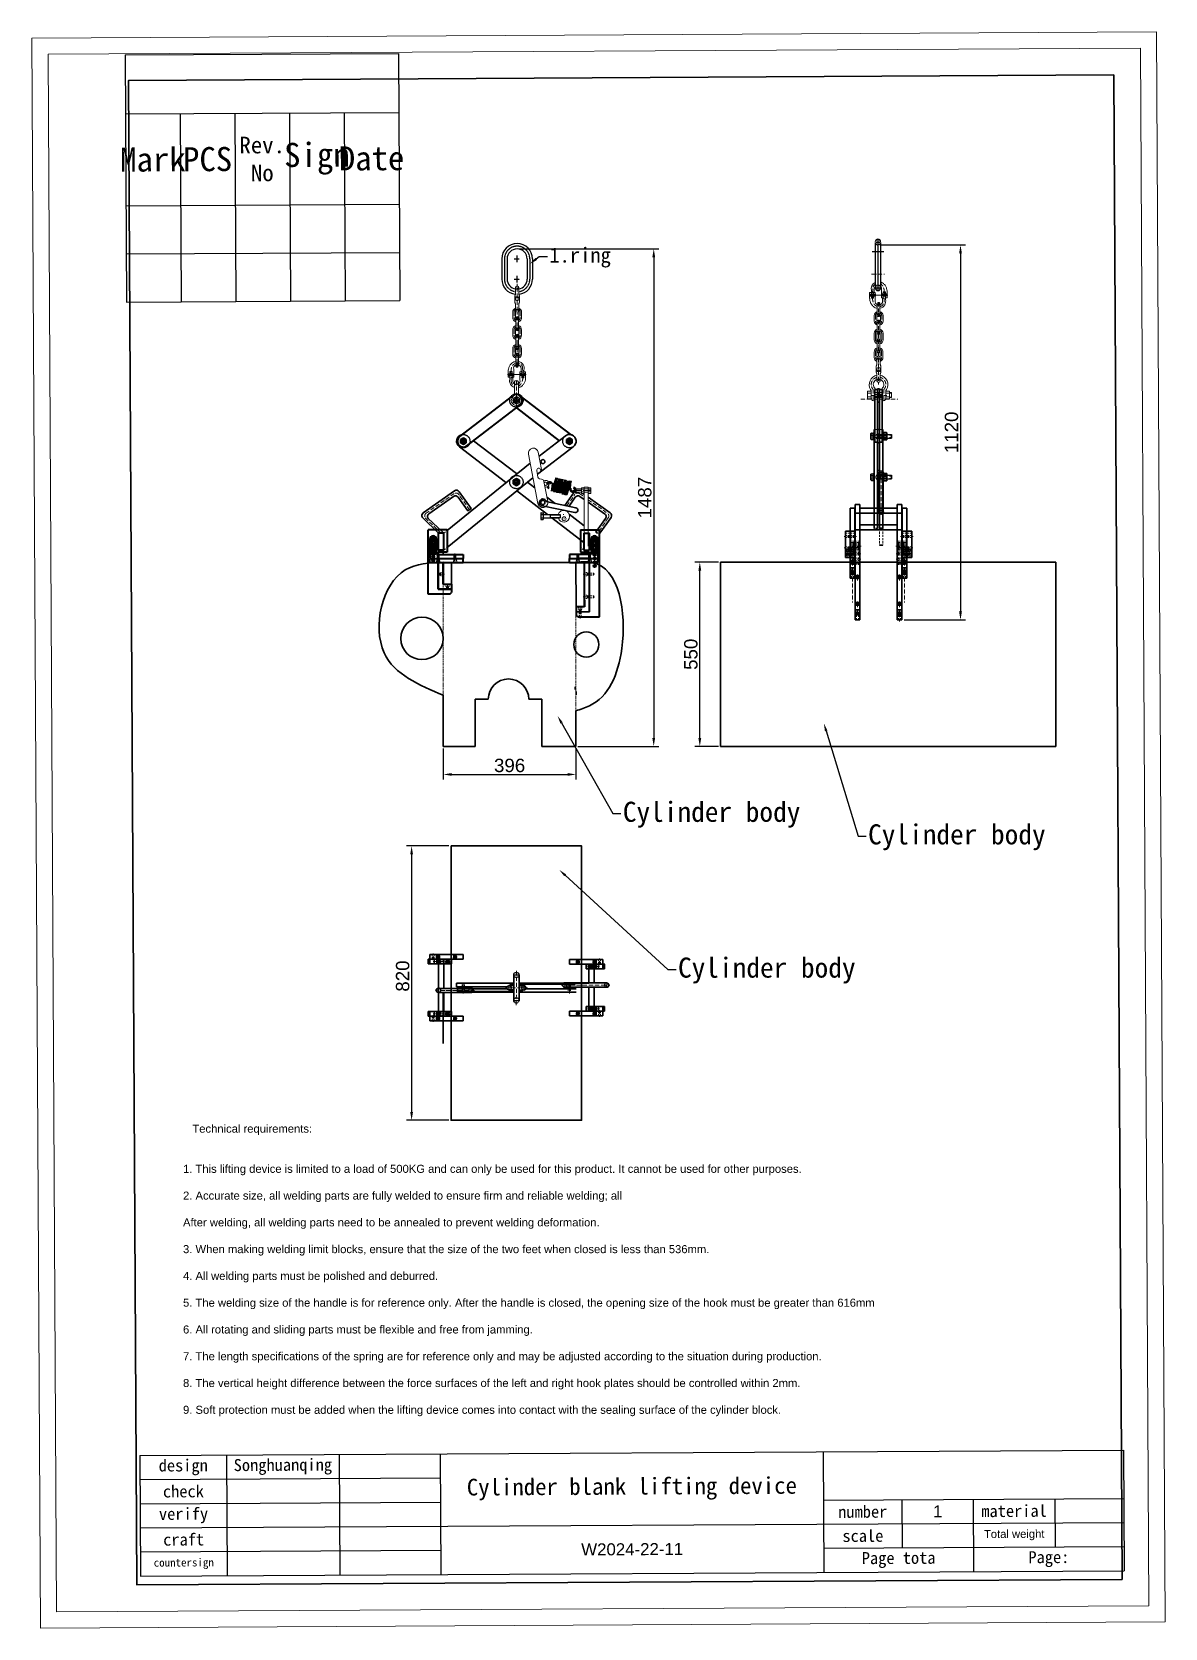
# Model space of a CAD drawing. Header units: millimetres. Extents: x 8906 to 12292, y 11483 to 16253.
import ezdxf
from ezdxf import colors
from ezdxf.entities.mleader import LeaderData, LeaderLine
from ezdxf.math import Vec2, Vec3

# ---------------------------------------------------------------- set-up
doc = ezdxf.new("R2010")
doc.units = ezdxf.units.MM
for name, pattern in [('ACAD_ISO02W100', [15, 12, -3]), ('ACAD_ISO04W100', [30, 24, -3, 0, -3]), ('ACAD_ISO10W100', [18, 12, -3, 0, -3]), ('CENTER', [2, 1.25, -0.25, 0.25, -0.25]), ('DASHDOTX2', [50.8, 25.4, -12.7, 0, -12.7]), ('DASHED', [0.75, 0.5, -0.25]), ('DASHED2', [9.525, 6.35, -3.175]), ('HIDDEN', [0.375, 0.25, -0.125]), ('HIDDEN2', [4.7625, 3.175, -1.5875])]:
    doc.linetypes.add(name, pattern=pattern)
for name, color, linetype, lineweight in [('1粗实线层', 7, 'Continuous', 20), ('3轮廓线层', 7, 'Continuous', 30), ('4中心线层', 1, 'ACAD_ISO10W100', 15), ('5虚线', 2, 'DASHED2', 15), ('7标注层', 4, 'Continuous', 15), ('图层1轮廓线层', 7, 'Continuous', 40), ('图层3中心线层', 1, 'DASHDOTX2', 20), ('图层4虚线', 2, 'HIDDEN2', 15), ('粗实线', 7, 'Continuous', 50)]:
    doc.layers.add(name, color=color, linetype=linetype, lineweight=lineweight)
for name, color, linetype in [('1轮廓实线层', 7, 'Continuous'), ('3', 3, 'Continuous'), ('3中心线层', 1, 'CENTER'), ('5虚线层', 2, 'DASHED'), ('6剖面线层', 2, 'DASHED')]:
    doc.layers.add(name, color=color, linetype=linetype)
for name, color, linetype, lineweight, plot in [('中心线层', 1, 'ACAD_ISO04W100', 15, False), ('细实线层', 7, 'Continuous', 9, False), ('虚线层', 2, 'ACAD_ISO02W100', 13, False)]:
    doc.layers.add(name, color=color, linetype=linetype, lineweight=lineweight, plot=plot)
doc.styles.get("Standard").update_dxf_attribs({"font": 'arial.ttf'})
doc.dimstyles.new('ISO-25', dxfattribs={"dimscale": 10, "dimtxt": 4, "dimasz": 2.5, "dimexe": 1.5, "dimexo": 0.625, "dimtad": 1, "dimdec": 1, "dimtxsty": 'Standard', "dimcen": 2.5, "dimclrd": 4, "dimclre": 4, "dimclrt": 3, "dimadec": 0, "dimazin": 0, "dimtfac": 1, "dimtdec": 1, "dimtmove": 0, "dimatfit": 3, "dimfxl": 1, "dimarcsym": 0})

msp = doc.modelspace()

# ---------------------------------------------------------------- texts
at = {"layer": '3', "insert": (9357.19, 12987.32), "char_height": 24, "attachment_point": 1}
msp.add_mtext_dynamic_manual_height_columns('   Technical requirements:^J^J^J1. This lifting device is limited to a load of 500KG and can only be used for this product. It cannot be used for other purposes.^J^J2. Accurate size, all welding parts are fully welded to ensure firm and reliable welding; all^J^JAfter welding, all welding parts need to be annealed to prevent welding deformation.^J^J3. When making welding limit blocks, ensure that the size of the two feet when closed is less than 536mm.^J^J4. All welding parts must be polished and deburred.^J^J5. The welding size of the handle is for reference only. After the handle is closed, the opening size of the hook must be greater than 616mm^J^J6. All rotating and sliding parts must be flexible and free from jamming.^J^J7. The length specifications of the spring are for reference only and may be adjusted according to the situation during production.^J^J8. The vertical height difference between the force surfaces of the left and right hook plates should be controlled within 2mm.^J^J9. Soft protection must be added when the lifting device comes into contact with the sealing surface of the cylinder block.', width=2319.3303, gutter_width=12.5, heights=[0], dxfattribs=at)

# ---------------------------------------------------------------- blocks, each defined once
blk = doc.blocks.new('*T14')
at = {"color": 0, "linetype": 'ByBlock', "lineweight": -2, "transparency": 16777216}
for p, q in [((0, 0), (2939.111133, 15.990815)), ((0, 0), (1.960798, -360.394666)), ((258.114256, 1.404322), (260.075054, -358.990344)), ((595.293043, 3.23881), (597.253841, -357.155856)), ((897.055277, 4.880607), (899.016076, -355.514059)), ((2041.312287, 11.106163), (2043.273086, -349.288503)), ((2939.111133, 15.990815), (2941.071931, -344.403851)), ((0.391724, -71.998934), (897.447001, -67.118328)), ((0.783449, -143.997869), (897.838726, -139.117262)), ((2042.095736, -132.891706), (2939.894582, -128.007053)), ((2276.778054, -131.61487), (2277.561503, -275.612739)), ((2489.762974, -130.456083), (2490.940324, -346.852881)), ((2733.295882, -129.131094), (2734.079331, -273.128963)), ((1.175173, -215.996803), (2940.286306, -200.005988)), ((1.566898, -287.995738), (898.622175, -283.115131)), ((2042.879185, -276.889574), (2940.678031, -272.004922)), ((1.960798, -360.394666), (2941.071931, -344.403851))]:
    blk.add_line(p, q, dxfattribs=at)
at = {"color": 0, "transparency": 16777216, "attachment_point": 5, "rotation": 0.311725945}
for s, insert, char_height, width in [('{\\fSimSun|b0|i0|c134|p2;design}', (129.25299, -35.297306), 36, 234.118076), ('{\\fSimSun|b0|i0|c134|p2;Songhuanqing}', (426.899511, -33.677902), 36, 313.183777), ('{\\fSimSun|b0|i0|c134|p2;check}', (129.644715, -107.296241), 36, 234.118076), ('{\\fSimSun|b0|i0|c134|p2;Cylinder blank lifting device}', (1469.771369, -100.005017), 50, 1120.273946), ('{\\fSimSun|b0|i0|c134|p2;verify}', (130.036439, -179.295175), 36, 234.118076), ('{\\fSimSun|b0|i0|c134|p2;number}', (2159.632758, -168.252755), 36, 210.685791), ('1', (2383.466377, -167.034944), 36, 188.988072), ('{\\fSimSun|b0|i0|c134|p2;material}', (2611.725291, -165.793056), 36, 219.536512), ('{\\fSimSun|b0|i0|c134|p2;craft}', (130.428164, -251.29411), 36, 234.118076), ('{\\fSimSun|b0|i0|c134|p2;scale}', (2160.024482, -240.251689), 36, 210.685791), ('Total weight', (2612.117015, -237.79199), 24, 219.536512), ('W2024-22-11', (1470.751768, -280.20235), 36, 1120.273946), ('{\\fSimSun|b0|i0|c134|p2;Page:}', (2715.809177, -309.428901), 36, 426.13827), ('{\\fSimSun|b0|i0|c134|p2;countersign}', (130.820976, -323.493041), 24, 234.118076), ('{\\fSimSun|b0|i0|c134|p2;Page tota}', (2266.909755, -311.871227), 36, 423.673864)]:
    blk.add_mtext(s, dxfattribs=dict(at, insert=insert, char_height=char_height, width=width))
blk = doc.blocks.new('*T15')
at = {"layer": '1粗实线层', "color": 0, "linetype": 'ByBlock', "lineweight": -2, "transparency": 16777216}
for p, q in [((0, 0), (816.725504, 4.443557)), ((0, 0), (4.017352, -738.389071)), ((816.725504, 4.443557), (820.742856, -733.945515)), ((0.957549, -175.997395), (817.683053, -171.553839)), ((164.302649, -175.108684), (167.362453, -737.50036)), ((327.64775, -174.219972), (330.707553, -736.611649)), ((490.992851, -173.331261), (494.052654, -735.722937)), ((654.337952, -172.44255), (657.397755, -734.834226)), ((2.450454, -450.393334), (819.175958, -445.949777)), ((3.233903, -594.391203), (819.959407, -589.947646)), ((4.017352, -738.389071), (820.742856, -733.945515))]:
    blk.add_line(p, q, dxfattribs=at)
at = {"layer": '1粗实线层', "color": 0, "transparency": 16777216, "width": 115.347518, "attachment_point": 5, "rotation": 0.311725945}
for s, insert, char_height in [('{\\fSimSun|b0|i0|c134|p2;Mark}', (83.376552, -312.751009), 72), ('{\\fSimSun|b0|i0|c134|p2;PCS}', (246.721653, -311.862298), 72), ('{\\fSimSun|b0|i0|c134|p2;Rev. No}', (410.066753, -310.973586), 50), ('{\\fSimSun|b0|i0|c134|p2;Sign}', (573.411854, -310.084875), 72), ('{\\fSimSun|b0|i0|c134|p2;Date}', (736.756955, -309.196164), 72)]:
    blk.add_mtext(s, dxfattribs=dict(at, insert=insert, char_height=char_height))
blk = doc.blocks.new('*U9')
at = {"color": 0, "linetype": 'Continuous'}
for p, q in [((-9.5, 5.484827), (0, 10.969655)), ((-9.5, -5.484827), (-9.5, 5.484827)), ((9.5, 5.484827), (0, 10.969655)), ((9.5, -5.484827), (9.5, 5.484827)), ((-9.5, -5.484827), (0, -10.969655)), ((9.5, -5.484827), (0, -10.969655))]:
    blk.add_line(p, q, dxfattribs=at)
for radius in [9.5, 5.125]:
    blk.add_circle((0, 0), radius, dxfattribs=at)
blk.add_arc((0, 0), 6, 250, 160, dxfattribs=at)
blk = doc.blocks.new('*U12')
at = {"color": 0, "linetype": 'Continuous'}
for p, q in [((-8.5, 4.907477), (0, 9.814954)), ((-8.5, -4.907477), (-8.5, 4.907477)), ((8.5, 4.907477), (0, 9.814954)), ((8.5, -4.907477), (8.5, 4.907477)), ((-8.5, -4.907477), (0, -9.814954)), ((8.5, -4.907477), (0, -9.814954))]:
    blk.add_line(p, q, dxfattribs=at)
for radius in [8.5, 4.25]:
    blk.add_circle((0, 0), radius, dxfattribs=at)
blk.add_arc((0, 0), 5, 250, 160, dxfattribs=at)
blk = doc.blocks.new('*U13')
at = {"color": 0, "linetype": 'Continuous'}
for p, q in [((-6.5, 3.752776), (0, 7.505553)), ((-6.5, -3.752776), (-6.5, 3.752776)), ((6.5, 3.752776), (0, 7.505553)), ((6.5, -3.752776), (6.5, 3.752776)), ((-6.5, -3.752776), (0, -7.505553)), ((6.5, -3.752776), (0, -7.505553))]:
    blk.add_line(p, q, dxfattribs=at)
for radius in [6.5, 3.4]:
    blk.add_circle((0, 0), radius, dxfattribs=at)
blk.add_arc((0, 0), 4, 250, 160, dxfattribs=at)
blk = doc.blocks.new('*U27')
for p, q in [((-7.18, 9.2), (-7.18, -9.2)), ((-7.18, 4.9), (0, 4.9)), ((-6.58, 9.8), (0, 9.8)), ((0, 9.8), (0, -9.8)), ((0, 5), (50, 5)), ((50, 5), (50, -5)), ((-7.18, -4.9), (0, -4.9)), ((-6.58, -9.8), (0, -9.8)), ((0, -5), (50, -5))]:
    blk.add_line(p, q)
at = {"linetype": 'HIDDEN'}
for p, q in [((20, 4), (50, 4)), ((20, 4), (20, -4)), ((20, -4), (50, -4))]:
    blk.add_line(p, q, dxfattribs=at)
for centre, start, end in [((-6.58, 9.2), 90, 180), ((-6.58, 5.5), 180, 270), ((-6.58, 4.3), 90, 180), ((-6.58, -4.3), 180, 270), ((-6.58, -5.5), 90, 180), ((-6.58, -9.2), 180, 270)]:
    blk.add_arc(centre, 0.6, start, end)
blk = doc.blocks.new('*D28')
at = {"layer": '3轮廓线层', "color": 4, "lineweight": -2, "transparency": 16777216}
for p, q in [((11439.968317, 15616.432999), (11695.274186, 15616.432999)), ((11680.274186, 15591.432999), (11680.274186, 14520.876677)), ((11511.618166, 14495.876677), (11695.274186, 14495.876677))]:
    blk.add_line(p, q, dxfattribs=at)
at = {"layer": '3轮廓线层', "color": 4, "transparency": 16777216}
for points in [[(11676.10752, 15591.432999), (11684.440853, 15591.432999), (11680.274186, 15616.432999)], [(11676.10752, 14520.876677), (11684.440853, 14520.876677), (11680.274186, 14495.876677)]]:
    blk.add_solid(points, dxfattribs=at)
at = {"layer": 'Defpoints', "color": 0, "transparency": 16777216}
for p in [(11433.718317, 15616.432999), (11505.368166, 14495.876677), (11680.274186, 14495.876677)]:
    blk.add_point(p, dxfattribs=at)
at = {"layer": '3轮廓线层', "color": 3, "transparency": 16777216, "insert": (11653.601267, 15056.154838), "char_height": 40, "attachment_point": 5, "rotation": 90}
blk.add_mtext('1120', dxfattribs=at)
blk = doc.blocks.new('*D29')
at = {"layer": '3轮廓线层', "color": 4, "lineweight": -2, "transparency": 16777216}
for p, q in [((10361.769838, 15604.508831), (10778.657916, 15604.508831)), ((10763.657916, 15579.508831), (10763.657916, 14142.641549)), ((10536.884322, 14117.641549), (10778.657916, 14117.641549))]:
    blk.add_line(p, q, dxfattribs=at)
at = {"layer": '3轮廓线层', "color": 4, "transparency": 16777216}
for points in [[(10759.491249, 15579.508831), (10767.824583, 15579.508831), (10763.657916, 15604.508831)], [(10759.491249, 14142.641549), (10767.824583, 14142.641549), (10763.657916, 14117.641549)]]:
    blk.add_solid(points, dxfattribs=at)
at = {"layer": 'Defpoints', "color": 0, "transparency": 16777216}
for p in [(10355.519838, 15604.508831), (10530.634322, 14117.641549), (10763.657916, 14117.641549)]:
    blk.add_point(p, dxfattribs=at)
at = {"layer": '3轮廓线层', "color": 3, "transparency": 16777216, "insert": (10736.984996, 14861.07519), "char_height": 40, "attachment_point": 5, "rotation": 90}
blk.add_mtext('1487', dxfattribs=at)
blk = doc.blocks.new('*D30')
at = {"layer": '3轮廓线层', "color": 4, "lineweight": -2, "transparency": 16777216}
for p, q in [((10956.732217, 14668.266549), (10886.30555, 14668.266549)), ((10901.30555, 14142.641549), (10901.30555, 14643.266549)), ((10956.732217, 14117.641549), (10886.30555, 14117.641549))]:
    blk.add_line(p, q, dxfattribs=at)
at = {"layer": '3轮廓线层', "color": 4, "transparency": 16777216}
for points in [[(10897.138884, 14643.266549), (10905.472217, 14643.266549), (10901.30555, 14668.266549)], [(10897.138884, 14142.641549), (10905.472217, 14142.641549), (10901.30555, 14117.641549)]]:
    blk.add_solid(points, dxfattribs=at)
at = {"layer": 'Defpoints', "color": 0, "transparency": 16777216}
for p in [(10901.30555, 14668.266549), (10962.982217, 14668.266549), (10962.982217, 14117.641549)]:
    blk.add_point(p, dxfattribs=at)
at = {"layer": '3轮廓线层', "color": 3, "transparency": 16777216, "insert": (10874.632631, 14392.954049), "char_height": 40, "attachment_point": 5, "rotation": 90}
blk.add_mtext('550', dxfattribs=at)
blk = doc.blocks.new('*D31')
at = {"layer": '3轮廓线层', "color": 4, "lineweight": -2, "transparency": 16777216}
for p, q in [((10151.88124, 13820.505354), (10025.186909, 13820.505354)), ((10040.186909, 13795.505354), (10040.186909, 13025.505354)), ((10151.88124, 13000.505354), (10025.186909, 13000.505354))]:
    blk.add_line(p, q, dxfattribs=at)
at = {"layer": '3轮廓线层', "color": 4, "transparency": 16777216}
for points in [[(10036.020243, 13795.505354), (10044.353576, 13795.505354), (10040.186909, 13820.505354)], [(10036.020243, 13025.505354), (10044.353576, 13025.505354), (10040.186909, 13000.505354)]]:
    blk.add_solid(points, dxfattribs=at)
at = {"layer": 'Defpoints', "color": 0, "transparency": 16777216}
for p in [(10158.13124, 13820.505354), (10040.186909, 13000.505354), (10158.13124, 13000.505354)]:
    blk.add_point(p, dxfattribs=at)
at = {"layer": '3轮廓线层', "color": 3, "transparency": 16777216, "insert": (10013.51399, 13431.286741), "char_height": 40, "attachment_point": 5, "rotation": 90}
blk.add_mtext('820', dxfattribs=at)
blk = doc.blocks.new('*D32')
at = {"layer": '3轮廓线层', "color": 4, "lineweight": -2, "transparency": 16777216}
for p, q in [((10134.71326, 14111.391549), (10134.71326, 14018.906888)), ((10531.259322, 14111.391549), (10531.259322, 14018.906888)), ((10159.71326, 14033.906888), (10506.259322, 14033.906888))]:
    blk.add_line(p, q, dxfattribs=at)
at = {"layer": '3轮廓线层', "color": 4, "transparency": 16777216}
for points in [[(10159.71326, 14038.073554), (10159.71326, 14029.740221), (10134.71326, 14033.906888)], [(10506.259322, 14038.073554), (10506.259322, 14029.740221), (10531.259322, 14033.906888)]]:
    blk.add_solid(points, dxfattribs=at)
at = {"layer": 'Defpoints', "color": 0, "transparency": 16777216}
for p in [(10134.71326, 14117.641549), (10531.259322, 14117.641549), (10531.259322, 14033.906888)]:
    blk.add_point(p, dxfattribs=at)
at = {"layer": '3轮廓线层', "color": 3, "transparency": 16777216, "insert": (10332.986291, 14060.59345), "char_height": 40, "attachment_point": 5}
blk.add_mtext('396', dxfattribs=at)

# ---------------------------------------------------------------- dimensions: what is measured, and where the dimension line sits
at = {"layer": '3轮廓线层'}
for base, p1, p2, text, picture, middle in [((10763.66, 14117.64), (10355.52, 15604.51), (10530.63, 14117.64), '1487', '*D29', (10736.98, 14861.08)), ((11680.27, 14495.88), (11433.72, 15616.43), (11505.37, 14495.88), '1120', '*D28', (11653.6, 15056.15)), ((10901.31, 14668.27), (10962.98, 14117.64), (10962.98, 14668.27), '550', '*D30', (10874.63, 14392.95))]:
    dim = msp.add_linear_dim(base=base, p1=p1, p2=p2, angle=90, text=text, dimstyle='ISO-25', dxfattribs=at)
    dim.commit()
    dim.dimension.update_dxf_attribs({"geometry": picture, "text_midpoint": middle})
dim = msp.add_linear_dim(base=(10531.26, 14033.91), p1=(10134.71, 14117.64), p2=(10531.26, 14117.64), text='396', dimstyle='ISO-25', dxfattribs=at)
dim.commit()
dim.dimension.update_dxf_attribs({"geometry": '*D32', "text_midpoint": (10332.99, 14033.91), "dimtype": 160})
dim = msp.add_linear_dim(base=(10040.19, 13000.51), p1=(10158.13, 13820.51), p2=(10158.13, 13000.51), angle=90, dimstyle='ISO-25', dxfattribs=at)
dim.commit()
dim.dimension.update_dxf_attribs({"geometry": '*D31', "text_midpoint": (10040.19, 13431.29), "dimtype": 160})

# ---------------------------------------------------------------- linework, layer by layer
for p, q in [((11425.72, 15623.82), (11425.72, 15487.82)), ((11441.72, 15623.82), (11441.72, 15487.82)), ((10309.52, 15574.51), (10309.52, 15514.51)), ((10325.52, 15574.51), (10325.52, 15514.51)), ((10385.52, 15574.51), (10385.52, 15514.51)), ((10401.52, 15574.51), (10401.52, 15514.51)), ((11412.59, 15036.1), (11412.59, 15052.81)), ((11412.59, 15049.26), (11420.37, 15049.26)), ((11412.59, 15039.64), (11420.37, 15039.64)), ((11413.86, 15054.08), (11420.37, 15054.08)), ((11413.86, 15034.83), (11420.37, 15034.83)), ((11428.15, 15050.01), (11474.25, 15050.01)), ((11428.15, 15038.9), (11474.25, 15038.9)), ((11412.59, 14914.09), (11412.59, 14930.8)), ((11413.86, 14932.07), (11420.37, 14932.07)), ((11412.59, 14927.26), (11420.37, 14927.26)), ((11412.59, 14917.64), (11420.37, 14917.64)), ((11413.86, 14912.82), (11420.37, 14912.82)), ((11428.15, 14928), (11474.25, 14928)), ((11428.15, 14916.89), (11474.25, 14916.89))]:
    msp.add_line(p, q)
at = {"linetype": 'HIDDEN'}
for p, q in [((11428.15, 15048.42), (11458.17, 15048.42)), ((11428.15, 15040.48), (11458.17, 15040.48)), ((11468.17, 15048.42), (11474.25, 15048.42)), ((11468.17, 15040.48), (11474.25, 15040.48)), ((11428.15, 14926.42), (11458.17, 14926.42)), ((11428.15, 14918.48), (11458.17, 14918.48)), ((11468.17, 14926.42), (11474.25, 14926.42)), ((11468.17, 14918.48), (11474.25, 14918.48))]:
    msp.add_line(p, q, dxfattribs=at)
for centre, radius, start, end in [((10355.52, 15574.51), 46, 0, 180), ((10355.52, 15574.51), 30, 0, 180), ((10355.52, 15514.51), 46, 180, 262.478), ((10355.52, 15514.51), 30, 180, 260.93379), ((10355.52, 15514.51), 30, 279.06621, 0), ((10355.52, 15514.51), 46, 277.61974, 0), ((10355.52, 15514.51), 30, 269.90724, 270), ((11413.86, 15052.81), 1.27, 90, 180), ((11413.86, 15050.53), 1.27, 180, 270), ((11413.86, 15047.99), 1.27, 90, 180), ((11413.86, 15040.91), 1.27, 180, 270), ((11413.86, 15038.37), 1.27, 90, 180), ((11413.86, 15036.1), 1.27, 180, 270), ((11413.86, 14930.8), 1.27, 90, 180), ((11413.86, 14928.53), 1.27, 180, 270), ((11413.86, 14925.99), 1.27, 90, 180), ((11413.86, 14918.91), 1.27, 180, 270), ((11413.86, 14916.37), 1.27, 90, 180), ((11413.86, 14914.09), 1.27, 180, 270)]:
    msp.add_arc(centre, radius, start, end)
at = {"layer": '1粗实线层'}
for p, q in [((10348.63, 15454.55), (10348.63, 15463.76)), ((10350.79, 15470.3), (10350.79, 15489.24)), ((10360.25, 15470.42), (10360.25, 15489.24)), ((10362.41, 15464.02), (10362.41, 15464.02)), ((10362.41, 15454.54), (10362.41, 15463.76)), ((10362.41, 15454.5), (10362.41, 15463.76)), ((11408.8, 15474.43), (11408.8, 15457.09)), ((11408.8, 15474.43), (11408.81, 15466.55)), ((11408.8, 15474.43), (11413.96, 15474.43)), ((11413.93, 15474.43), (11413.93, 15457.09)), ((11413.96, 15468.99), (11413.93, 15468.99)), ((11413.96, 15464.11), (11413.93, 15464.11)), ((11413.93, 15457.09), (11420.62, 15457.09)), ((11413.93, 15457.09), (11413.96, 15457.09)), ((11413.96, 15458.67), (11413.96, 15479.86)), ((11420.58, 15458.67), (11413.96, 15458.67)), ((11421.95, 15476.64), (11420.58, 15476)), ((11420.58, 15458.67), (11420.58, 15476)), ((11420.58, 15474.43), (11420.62, 15474.43)), ((11420.62, 15468.99), (11420.58, 15468.99)), ((11420.62, 15464.11), (11420.58, 15464.11)), ((11420.62, 15474.43), (11420.62, 15457.09)), ((11420.62, 15474.43), (11425.74, 15474.43)), ((11422.63, 15485.49), (11422.63, 15477.71)), ((11425.74, 15474.43), (11425.74, 15450.53)), ((11425.74, 15468.99), (11427.12, 15468.99)), ((11425.74, 15464.11), (11427.13, 15464.11)), ((11433.71, 15495.83), (11433.72, 15495.83)), ((11444.3, 15468.99), (11442.92, 15468.99)), ((11444.3, 15464.11), (11442.92, 15464.11)), ((11442.92, 15464.11), (11442.92, 15464.11)), ((11444.3, 15458.67), (11444.3, 15482.56)), ((11449.42, 15458.67), (11444.3, 15458.67)), ((11447.41, 15447.61), (11447.41, 15455.39)), ((11448.09, 15456.46), (11449.46, 15457.09)), ((11449.42, 15458.67), (11449.42, 15476)), ((11456.12, 15476), (11449.42, 15476)), ((11449.46, 15474.43), (11449.46, 15457.09)), ((11449.46, 15474.43), (11456.08, 15474.43)), ((11456.08, 15474.43), (11456.08, 15453.24)), ((11456.12, 15458.67), (11456.12, 15476)), ((11461.24, 15458.67), (11456.12, 15458.67)), ((11461.24, 15458.67), (11461.24, 15476)), ((11461.24, 15458.67), (11461.24, 15466.55)), ((10342.34, 15415.38), (10342.34, 15399.38)), ((10348.63, 15454.59), (10348.63, 15445.33)), ((10348.63, 15454.55), (10348.63, 15445.33)), ((10348.63, 15445.07), (10348.63, 15445.07)), ((10350.34, 15415.38), (10350.34, 15399.38)), ((10350.79, 15438.68), (10350.79, 15419.86)), ((10360.25, 15438.79), (10360.25, 15419.86)), ((10360.74, 15415.38), (10360.74, 15399.38)), ((10362.41, 15454.55), (10362.41, 15445.34)), ((10368.74, 15415.38), (10368.74, 15399.38)), ((11431.61, 15440.73), (11431.61, 15406.07)), ((11435.61, 15440.6), (11435.61, 15440.6)), ((11439.61, 15440.6), (11439.61, 15406.2)), ((10342.28, 15362.59), (10342.28, 15346.59)), ((10350.28, 15362.59), (10350.28, 15346.59)), ((10351.48, 15398.31), (10351.48, 15363.66)), ((10355.47, 15398.18), (10355.48, 15398.18)), ((10359.48, 15398.18), (10359.48, 15363.78)), ((10360.68, 15362.59), (10360.68, 15346.59)), ((10368.68, 15362.59), (10368.68, 15346.59)), ((11422.41, 15405), (11422.41, 15389)), ((11430.41, 15405), (11430.41, 15389)), ((11431.54, 15387.93), (11431.54, 15353.28)), ((11435.54, 15387.8), (11435.54, 15387.8)), ((11439.54, 15387.8), (11439.54, 15353.41)), ((11440.81, 15405), (11440.81, 15389)), ((11448.81, 15405), (11448.81, 15389)), ((10351.48, 15345.52), (10351.48, 15326.77)), ((10351.48, 15326.77), (10351.48, 15307.58)), ((10355.48, 15345.39), (10355.48, 15345.39)), ((10359.48, 15345.39), (10359.48, 15326.77)), ((10359.48, 15326.77), (10359.48, 15307.7)), ((11422.34, 15352.21), (11422.34, 15342.79)), ((11422.34, 15342.79), (11422.34, 15332.92)), ((11430.34, 15352.21), (11430.34, 15342.79)), ((11430.34, 15342.79), (11430.34, 15332.92)), ((11431.48, 15331.85), (11431.48, 15297.2)), ((11435.48, 15331.72), (11435.48, 15331.72)), ((11439.48, 15331.72), (11439.48, 15297.33)), ((11440.74, 15352.21), (11440.74, 15342.79)), ((11440.74, 15342.79), (11440.74, 15332.92)), ((11448.74, 15352.21), (11448.74, 15342.79)), ((11448.74, 15342.79), (11448.74, 15332.92)), ((10342.21, 15306.51), (10342.21, 15290.51)), ((10350.21, 15306.51), (10350.21, 15290.51)), ((10351.41, 15289.44), (10351.41, 15254.78)), ((10355.41, 15289.31), (10355.41, 15289.31)), ((10359.41, 15289.31), (10359.41, 15254.91)), ((10360.61, 15306.51), (10360.61, 15290.51)), ((10368.61, 15306.51), (10368.61, 15290.51)), ((11422.21, 15296.13), (11422.21, 15280.13)), ((11430.21, 15296.13), (11430.21, 15280.13)), ((11430.69, 15260.83), (11430.69, 15279.65)), ((11440.14, 15260.72), (11440.14, 15279.65)), ((11440.61, 15296.13), (11440.61, 15280.13)), ((11448.61, 15296.13), (11448.61, 15280.13)), ((10328.54, 15221.08), (10328.54, 15238.42)), ((10328.54, 15221.08), (10328.55, 15228.96)), ((10328.54, 15221.08), (10333.7, 15221.08)), ((10333.67, 15221.08), (10333.67, 15238.42)), ((10333.67, 15238.42), (10340.36, 15238.42)), ((10333.67, 15238.42), (10333.7, 15238.42)), ((10333.7, 15231.41), (10333.67, 15231.41)), ((10333.7, 15226.52), (10333.67, 15226.52)), ((10333.7, 15236.84), (10333.7, 15215.65)), ((10340.32, 15236.84), (10333.7, 15236.84)), ((10340.32, 15236.84), (10340.32, 15219.51)), ((10340.36, 15231.41), (10340.32, 15231.41)), ((10340.36, 15226.52), (10340.32, 15226.52)), ((10340.32, 15221.08), (10340.36, 15221.08)), ((10341.69, 15218.87), (10340.32, 15219.51)), ((10340.36, 15221.08), (10340.36, 15238.42)), ((10340.36, 15221.08), (10345.48, 15221.08)), ((10342.37, 15210.02), (10342.37, 15217.8)), ((10345.48, 15221.08), (10345.48, 15244.98)), ((10345.48, 15231.41), (10346.87, 15231.41)), ((10345.48, 15226.52), (10346.86, 15226.52)), ((10364.04, 15231.41), (10362.66, 15231.41)), ((10362.66, 15231.41), (10362.66, 15231.41)), ((10364.04, 15226.52), (10362.66, 15226.52)), ((10364.04, 15236.84), (10364.04, 15212.95)), ((10369.16, 15236.84), (10364.04, 15236.84)), ((10367.15, 15247.9), (10367.15, 15240.12)), ((10367.83, 15239.05), (10369.2, 15238.42)), ((10369.16, 15236.84), (10369.16, 15219.51)), ((10375.86, 15219.51), (10369.16, 15219.51)), ((10369.2, 15221.08), (10369.2, 15238.42)), ((10369.2, 15221.08), (10375.82, 15221.08)), ((10375.82, 15221.08), (10375.82, 15242.27)), ((10375.86, 15236.84), (10375.86, 15219.51)), ((10380.98, 15236.84), (10375.86, 15236.84)), ((10380.98, 15236.84), (10380.98, 15219.51)), ((10380.98, 15236.84), (10380.98, 15228.96)), ((11428.52, 15254.44), (11428.52, 15254.44)), ((11428.52, 15244.96), (11428.52, 15254.17)), ((11428.52, 15244.92), (11428.52, 15254.17)), ((11428.52, 15244.96), (11428.52, 15235.75)), ((11430.69, 15229.21), (11430.69, 15210.27)), ((11440.14, 15229.09), (11440.14, 15210.27)), ((11442.31, 15244.96), (11442.31, 15254.17)), ((11442.31, 15245.01), (11442.31, 15235.75)), ((11442.31, 15244.97), (11442.31, 15235.75)), ((11442.31, 15235.49), (11442.31, 15235.49)), ((10347.19, 15205.07), (10347.19, 15172.06)), ((10359.31, 15205.07), (10359.31, 15172.08)), ((10360.89, 15206.71), (10360.89, 15206.71)), ((11413.56, 15179.24), (11402.65, 15179.24)), ((11402.65, 15179.24), (11402.65, 15156.21)), ((11402.65, 15173.24), (11413.55, 15173.24)), ((11413.55, 15178.07), (11413.55, 15156.21)), ((11425.67, 15181.89), (11425.67, 15160.46)), ((11425.67, 15175), (11445.07, 15175)), ((11445.07, 15181.89), (11445.07, 15160.46)), ((11457.18, 15179.24), (11468.09, 15179.24)), ((11457.19, 15178.07), (11457.19, 15156.21)), ((11457.19, 15173.79), (11457.19, 15175)), ((11468.09, 15173.24), (11457.19, 15173.24)), ((11468.09, 15179.24), (11468.09, 15156.21)), ((11468.09, 15175), (11474.15, 15175)), ((11474.14, 15173.79), (11468.09, 15173.79)), ((11474.15, 15175), (11474.14, 15173.79)), ((11474.15, 15175), (11474.15, 15160.46)), ((11402.65, 15162.22), (11413.55, 15162.22)), ((11402.65, 15156.21), (11413.55, 15156.21)), ((11425.67, 15160.46), (11445.07, 15160.46)), ((11468.09, 15162.22), (11457.19, 15162.22)), ((11468.09, 15156.21), (11457.19, 15156.21)), ((11474.14, 15161.67), (11468.09, 15161.67)), ((11468.09, 15160.46), (11474.15, 15160.46))]:
    msp.add_line(p, q, dxfattribs=at)
at = {"layer": '1粗实线层', "extrusion": (-0.001846, -0.007044, 0.999973), "elevation": 3598.98}
for points in [[(12272.51, 16278.66), (12298.36, 11526.73), (8938.41, 11508.45), (8912.56, 16260.38)], [(12224.77, 16230.4), (12250.1, 11574.47), (8986.15, 11556.71), (8960.82, 16212.65)]]:
    msp.add_lwpolyline(points, close=True, dxfattribs=at)
at = {"layer": '1粗实线层'}
msp.add_lwpolyline([(10353.26, 15163.25), (10363.2, 15157.43), (10363.13, 15145.92), (10353.12, 15140.22), (10343.18, 15146.05), (10343.25, 15157.56)], close=True, dxfattribs=at)
for centre, radius in [((10355.52, 15454.55), 5.12), ((10355.52, 15454.55), 5.12), ((11435.41, 15244.96), 5.12), ((11435.41, 15244.96), 5.12), ((10353.19, 15151.74), 10.2)]:
    msp.add_circle(centre, radius, dxfattribs=at)
for centre, radius, start, end in [((11433.66, 15485.49), 20.48, 112.81602, 195.94237), ((10349.81, 15463.76), 1.18, 154.66746, 180), ((10355.52, 15489.24), 4.73, 0, 180), ((10361.43, 15470.42), 1.18, 180, 191.08378), ((10361.23, 15463.76), 1.18, 0.00115, 25.33203), ((11421.45, 15477.71), 1.18, 294.95653, 0), ((11433.66, 15485.49), 11.03, 136.0669, 180), ((11433.66, 15485.49), 11.03, 344.64111, 43.08014), ((11448.59, 15455.39), 1.18, 114.95654, 180), ((10355.54, 15415.38), 13.2, 111.32369, 180), ((10355.52, 15454.55), 6.89, 179.61099, 180.3913), ((10349.81, 15445.33), 1.18, 180.00115, 205.33203), ((10355.54, 15415.38), 5.2, 157.38013, 180), ((10349.61, 15438.68), 1.18, 360, 11.08378), ((10355.52, 15419.86), 4.73, 180, 0), ((10355.54, 15415.38), 13.2, 0, 68.67631), ((10355.54, 15415.38), 5.2, 0, 22.61987), ((10361.23, 15445.34), 1.18, 334.66746, 360), ((10355.52, 15454.55), 6.89, 359.61099, 0.3913), ((11435.61, 15405), 13.2, 107.6397, 180), ((11436.38, 15447.61), 11.03, 164.64111, 248.7255), ((11435.61, 15405), 5.2, 140.28486, 180), ((11435.61, 15440.6), 4, 0, 181.85653), ((11435.67, 15447.8), 11.2, 268.96832, 270), ((11435.61, 15405), 5.2, 90, 90.10036), ((11435.61, 15405), 13.2, 0, 72.3603), ((11435.61, 15405), 5.2, 0, 39.71514), ((11436.38, 15447.61), 20.48, 280.90854, 15.94237), ((11436.38, 15447.61), 11.03, 290.57598, 0), ((10355.48, 15362.59), 13.2, 107.6397, 180), ((10355.54, 15399.38), 13.2, 180, 252.06961), ((10355.48, 15362.59), 5.2, 140.28486, 180), ((10355.54, 15399.38), 5.2, 180, 218.60243), ((10355.47, 15398.18), 4, 0, 181.85653), ((10355.47, 15363.78), 4, 178.14347, 0), ((10355.54, 15399.38), 5.2, 263.81354, 270), ((10355.48, 15362.59), 5.2, 90, 90.10036), ((10355.54, 15399.38), 5.2, 319.19758, 0), ((10355.54, 15399.38), 13.2, 287.34948, 0), ((10355.48, 15362.59), 13.2, 0, 72.3603), ((10355.48, 15362.59), 5.2, 0, 39.71514), ((11435.54, 15352.21), 13.2, 107.6397, 180), ((11435.61, 15389), 13.2, 180, 252.06961), ((11435.61, 15389), 5.2, 180, 218.60243), ((11435.54, 15387.8), 4, 0, 181.85653), ((11435.61, 15406.2), 4, 178.14347, 0), ((11435.61, 15389), 5.2, 263.81354, 270), ((11435.61, 15389), 5.2, 319.19758, 0), ((11435.61, 15389), 13.2, 287.34948, 0), ((11435.54, 15352.21), 13.2, 0, 72.3603), ((10355.41, 15306.51), 13.2, 107.33993, 180), ((10355.48, 15346.59), 13.2, 180, 252.36508), ((10355.48, 15346.59), 5.2, 180, 219.73324), ((10355.48, 15345.39), 4, 0, 181.85653), ((10355.48, 15346.59), 5.2, 270, 270.01157), ((10355.48, 15346.59), 5.2, 320.30297, 0), ((10355.48, 15346.59), 13.2, 287.64448, 0), ((10355.41, 15306.51), 13.2, 0, 72.06003), ((11435.54, 15332.92), 13.2, 180, 252.06961), ((11435.54, 15352.21), 5.2, 140.28486, 180), ((11435.54, 15332.92), 5.2, 180, 218.60243), ((11435.48, 15331.72), 4, 0, 181.85653), ((11435.54, 15353.41), 4, 178.14347, 0), ((11435.54, 15332.92), 5.2, 263.81354, 270), ((11435.54, 15352.21), 5.2, 89.99939, 90.10036), ((11435.54, 15332.92), 5.2, 319.19758, 0), ((11435.54, 15332.92), 13.2, 287.34948, 0), ((11435.54, 15352.21), 5.2, 0, 39.71514), ((10355.41, 15290.51), 13.2, 180, 252.36508), ((10355.41, 15306.51), 5.2, 139.16218, 180), ((10355.41, 15290.51), 5.2, 180, 219.73324), ((10356.12, 15247.9), 20.48, 103.28643, 103.40614), ((10355.41, 15289.31), 4, 0, 181.85653), ((10355.48, 15307.7), 4, 178.14347, 0), ((10355.41, 15306.51), 5.2, 83.81354, 90), ((10355.41, 15290.51), 5.2, 270, 270.01157), ((10355.41, 15290.51), 5.2, 320.30297, 0), ((10355.41, 15290.51), 13.2, 287.64448, 0), ((10356.12, 15247.9), 20.48, 344.05763, 80.7517), ((10355.41, 15306.51), 5.2, 0, 38.56532), ((11435.41, 15296.13), 13.2, 107.33993, 180), ((11435.41, 15280.13), 13.2, 180, 249.0148), ((11435.41, 15296.13), 5.2, 139.16218, 180), ((11435.41, 15280.13), 5.2, 180, 0), ((11435.41, 15279.65), 4.73, 0, 180), ((11435.48, 15297.33), 4, 178.14347, 0), ((11435.41, 15296.13), 13.2, 0, 72.06003), ((11435.41, 15296.13), 5.2, 0, 38.56532), ((11435.41, 15280.13), 13.2, 290.9852, 0), ((10341.19, 15217.8), 1.18, 0, 65.04346), ((10356.12, 15247.9), 11.03, 115.26511, 195.35889), ((10355.41, 15254.91), 4, 178.14347, 0), ((10355.41, 15247.71), 11.2, 90, 91.03168), ((10356.12, 15247.9), 11.03, 0, 72.63442), ((10368.33, 15240.12), 1.18, 180, 245.04346), ((11435.37, 15199.24), 27.88, 99.76254, 211.95275), ((11429.7, 15254.17), 1.18, 154.66797, 179.99885), ((11435.41, 15244.96), 6.89, 179.6087, 180.38901), ((11429.7, 15235.75), 1.18, 180, 205.33254), ((11429.51, 15260.83), 1.18, 348.91622, 0), ((11435.37, 15199.24), 27.88, 328.04725, 80.23746), ((11441.32, 15229.09), 1.18, 168.91622, 180), ((11441.13, 15235.75), 1.18, 334.66797, 359.99885), ((11441.13, 15254.17), 1.18, 0, 25.33254), ((11435.41, 15244.96), 6.89, 359.6087, 0.38901), ((10353.4, 15210.02), 20.48, 164.05763, 252.20371), ((10353.4, 15210.02), 11.03, 180, 235.4166), ((10335.07, 15172.06), 12.12, 311.84368, 0), ((10353.25, 15205.05), 6.06, 0.20098, 183.58669), ((10353.45, 15212.99), 14, 265.3873, 270), ((10353.4, 15210.02), 11.03, 302.09305, 15.35889), ((10371.43, 15172.08), 12.12, 180, 228.22303), ((11401.43, 15178.07), 12.12, 0, 31.95275), ((11435.37, 15199.24), 15.76, 107.4576, 218.49995), ((11413.55, 15181.89), 12.12, 0, 38.49995), ((11435.41, 15210.27), 4.73, 180, 0), ((11435.37, 15199.24), 15.76, 321.50005, 72.5424), ((11457.19, 15181.89), 12.12, 141.50005, 180), ((11469.31, 15178.07), 12.12, 148.04725, 180), ((10353.26, 15151.74), 15.15, 131.84368, 48.22303)]:
    msp.add_arc(centre, radius, start, end, dxfattribs=at)
for major_axis, start_param, end_param in [((0, 7.87), 4.712389, 7.8608613), ((0, -7.87), 4.712389, 4.7192687), ((0, -7.87), 7.8539816, 7.8608613)]:
    msp.add_ellipse((10355.52, 15454.55), major_axis=major_axis, ratio=0.875637, start_param=start_param, end_param=end_param, dxfattribs=at)
at = {"layer": '1粗实线层', "extrusion": (0, 0, -1)}
for centre, major_axis, ratio, start_param, end_param in [((11435.41, 15244.96), (0, -7.87), 0.875637, 4.712389, 7.8608613), ((11435.41, 15244.96), (0, 7.87), 0.875637, 4.712389, 4.7192687), ((11435.41, 15244.96), (0, 7.87), 0.875637, 7.8539816, 7.8608613), ((11419.61, 15160.46), (0, -9.7), 0.625, 4.712389, 7.8539816), ((11451.13, 15160.46), (0, -9.7), 0.625, 4.712389, 7.8539816)]:
    msp.add_ellipse(centre, major_axis=major_axis, ratio=ratio, start_param=start_param, end_param=end_param, dxfattribs=at)
at = {"layer": '1粗实线层'}
for points, knots in [([(11461.24, 15476), (11461.11, 15476.78), (11460.85, 15478.32), (11459.92, 15486.11), (11456.74, 15494.08), (11449.73, 15501.64), (11444.82, 15504.31), (11442.61, 15504.97), (11441.72, 15505.16)], [0, 0, 0, 0, 1, 2, 3, 4, 5, 5.5735185, 5.5735185, 5.5735185, 5.5735185]), ([(10328.54, 15238.42), (10328.67, 15239.19), (10328.92, 15240.74), (10329.88, 15248.53), (10332.97, 15256.49), (10340.35, 15264.1), (10344.19, 15266.7), (10349.95, 15267.6), (10351.41, 15267.83)], [0, 0, 0, 0, 1, 2, 3, 4, 5, 5.6755335, 5.6755335, 5.6755335, 5.6755335])]:
    msp.add_open_spline(points, degree=3, knots=knots, dxfattribs=at)
for points in [[(10348.74, 15464.26), (10348.9, 15464.61), (10349.07, 15464.96), (10349.46, 15465.92), (10349.74, 15466.55), (10350.35, 15468.52), (10350.57, 15469.17), (10350.72, 15469.93), (10350.79, 15470.3)], [(10362.3, 15464.26), (10362.14, 15464.61), (10361.97, 15464.96), (10361.58, 15465.92), (10361.3, 15466.55), (10360.69, 15468.5), (10360.46, 15469.22), (10360.34, 15469.81), (10360.27, 15470.19)], [(11408.8, 15457.09), (11408.93, 15456.32), (11409.18, 15454.77), (11410.14, 15446.98), (11413.23, 15439.03), (11420.61, 15431.41), (11424.92, 15428.5), (11434, 15427.02), (11430.65, 15427.47), (11432.38, 15427.3)], [(10348.74, 15444.83), (10348.9, 15444.48), (10349.07, 15444.14), (10349.45, 15443.18), (10349.74, 15442.54), (10350.35, 15440.59), (10350.58, 15439.87), (10350.7, 15439.28), (10350.77, 15438.9)], [(10362.3, 15444.83), (10362.14, 15444.48), (10361.97, 15444.14), (10361.58, 15443.17), (10361.3, 15442.55), (10360.69, 15440.58), (10360.47, 15439.92), (10360.32, 15439.17), (10360.25, 15438.79)], [(10380.98, 15219.51), (10380.85, 15218.73), (10380.59, 15217.19), (10379.66, 15209.4), (10376.48, 15201.43), (10369.47, 15193.87), (10363.75, 15190.76), (10361.2, 15190.26), (10359.26, 15189.95)], [(11428.63, 15235.25), (11428.8, 15234.9), (11428.96, 15234.55), (11429.35, 15233.59), (11429.63, 15232.96), (11430.25, 15230.99), (11430.47, 15230.34), (11430.61, 15229.58), (11430.69, 15229.21)], [(11428.64, 15254.68), (11428.8, 15255.03), (11428.96, 15255.37), (11429.35, 15256.33), (11429.63, 15256.97), (11430.24, 15258.92), (11430.48, 15259.64), (11430.59, 15260.23), (11430.67, 15260.61)], [(11442.2, 15254.68), (11442.03, 15255.03), (11441.87, 15255.37), (11441.48, 15256.33), (11441.2, 15256.96), (11440.58, 15258.93), (11440.36, 15259.59), (11440.22, 15260.34), (11440.14, 15260.72)], [(11442.19, 15235.25), (11442.03, 15234.9), (11441.87, 15234.55), (11441.48, 15233.59), (11441.2, 15232.96), (11440.59, 15231.01), (11440.35, 15230.28), (11440.24, 15229.7), (11440.16, 15229.32)]]:
    msp.add_open_spline(points, degree=3, dxfattribs=at)
at = {"layer": '1轮廓实线层'}
for centre, start, end in [((11433.72, 15625.57), 0, 180), ((11433.72, 15487.82), 180, 0)]:
    msp.add_arc(centre, 8, start, end, dxfattribs=at)
at = {"layer": '3中心线层'}
for p, q in [((11428, 15624.46), (11440.4, 15624.46)), ((11433.72, 15633.57), (11433.72, 15481.57)), ((10317.52, 15574.51), (10317.52, 15514.51)), ((10346.85, 15574.51), (10362.04, 15574.51)), ((10355.52, 15565.01), (10355.52, 15585.17)), ((10393.52, 15574.51), (10393.52, 15514.51)), ((11416.12, 15596.46), (11451.07, 15596.46)), ((10346.79, 15514.51), (10362.34, 15514.51)), ((10355.52, 15504.55), (10355.52, 15523.74)), ((11428.28, 15487.82), (11439.15, 15487.82)), ((10345.18, 13434.66), (10361.18, 13434.66)), ((10345.18, 13358.66), (10361.18, 13358.66))]:
    msp.add_line(p, q, dxfattribs=at)
for centre, start, end in [((10355.52, 15574.51), 0, 180), ((10355.52, 15514.51), 180, 258.62089), ((10355.52, 15514.51), 281.53374, 0), ((10355.52, 15514.51), 269.90064, 270)]:
    msp.add_arc(centre, 38, start, end, dxfattribs=at)
at = {"layer": '3轮廓线层'}
for p, q in [((11424.37, 15183.96), (11424.37, 15026.95)), ((11424.37, 15183.96), (11432.37, 15183.96)), ((11432.37, 15186.46), (11432.37, 14768.99)), ((11432.37, 15186.46), (11438.37, 15186.46)), ((11432.37, 15172.46), (11438.37, 15172.46)), ((11432.37, 15169.71), (11438.37, 15169.71)), ((11438.37, 15186.46), (11438.37, 14768.99)), ((11438.37, 15183.96), (11446.37, 15183.96)), ((11446.37, 15183.96), (11446.37, 15026.95)), ((11432.37, 15163.21), (11438.37, 15163.21)), ((11432.37, 15160.46), (11438.37, 15160.46)), ((11432.37, 15160.46), (11438.37, 15160.46)), ((11432.37, 15146.46), (11438.37, 15146.46)), ((10353.21, 14932.97), (10225.47, 15031.31)), ((10420.85, 14985.04), (10498.7, 15044.97)), ((11420.37, 15055.95), (11420.37, 15032.95)), ((11422.37, 15055.95), (11420.37, 15055.95)), ((11420.37, 15055.95), (11420.37, 15032.95)), ((11422.37, 15055.95), (11420.37, 15055.95)), ((11420.37, 15054.08), (11420.37, 15034.83)), ((11420.37, 15032.95), (11422.37, 15032.95)), ((11420.37, 15032.95), (11422.37, 15032.95)), ((11422.37, 15064.48), (11422.37, 14768.99)), ((11422.37, 15064.48), (11424.37, 15064.48)), ((11422.37, 15032.95), (11422.37, 15055.95)), ((11422.37, 15032.95), (11422.37, 15055.95)), ((11432.37, 15026.95), (11424.37, 15026.95)), ((11432.37, 15064.45), (11438.37, 15064.45)), ((11432.37, 15050.45), (11438.37, 15050.45)), ((11432.37, 15050.45), (11438.37, 15050.45)), ((11432.37, 15047.7), (11438.37, 15047.7)), ((11432.37, 15047.7), (11438.37, 15047.7)), ((11432.37, 15041.2), (11438.37, 15041.2)), ((11432.37, 15041.2), (11438.37, 15041.2)), ((11432.37, 15038.45), (11438.37, 15038.45)), ((11432.37, 15038.45), (11438.37, 15038.45)), ((11438.37, 15026.95), (11446.37, 15026.95)), ((11446.37, 15064.48), (11448.37, 15064.48)), ((11448.37, 15064.48), (11448.37, 14768.99)), ((11448.37, 15033), (11448.37, 15056)), ((11448.37, 15056), (11450.37, 15056)), ((11448.37, 15032.95), (11448.37, 15055.95)), ((11448.37, 15055.95), (11450.37, 15055.95)), ((11450.37, 15033), (11448.37, 15033)), ((11450.37, 15032.95), (11448.37, 15032.95)), ((11450.37, 15056), (11450.37, 15033)), ((11450.37, 15055.95), (11450.37, 15032.95)), ((11450.37, 15054.05), (11450.37, 15034.71)), ((11450.37, 15049.87), (11460.37, 15049.87)), ((11450.37, 15038.9), (11460.37, 15038.9)), ((11451.67, 15055.35), (11459.07, 15055.35)), ((11451.67, 15049.87), (11459.07, 15049.87)), ((11451.67, 15038.9), (11459.07, 15038.9)), ((11451.67, 15033.41), (11459.07, 15033.41)), ((11460.37, 15054.05), (11460.37, 15034.71)), ((11474.25, 15050.01), (11474.25, 15038.9)), ((10320.43, 14907.73), (10183.33, 15013.28)), ((10416.09, 14930.9), (10523.1, 15013.28)), ((11432.37, 15024.45), (11438.37, 15024.45)), ((10146.71, 14762.45), (10394.26, 14964.57)), ((11420.37, 14933.95), (11420.37, 14910.95)), ((11422.37, 14933.95), (11420.37, 14933.95)), ((11420.37, 14932.07), (11420.37, 14912.82)), ((11422.37, 14910.95), (11422.37, 14933.95)), ((11432.37, 14942.45), (11438.37, 14942.45)), ((11437.37, 14935.08), (11437.37, 14817.62)), ((11438.37, 14935.08), (11448.37, 14935.08)), ((11448.37, 14911), (11448.37, 14934)), ((11448.37, 14934), (11450.37, 14934)), ((11449.37, 14935.08), (11449.37, 14817.62)), ((11450.37, 14934), (11450.37, 14911)), ((11450.37, 14932.05), (11450.37, 14912.71)), ((11451.67, 14933.35), (11459.07, 14933.35)), ((11460.37, 14932.05), (11460.37, 14912.71)), ((10146.71, 14711.97), (10402.8, 14920.67)), ((10408.71, 14890.25), (10386, 14907.73)), ((11420.37, 14910.95), (11422.37, 14910.95)), ((11432.37, 14928.45), (11438.37, 14928.45)), ((11432.37, 14925.7), (11438.37, 14925.7)), ((11432.37, 14919.2), (11438.37, 14919.2)), ((11432.37, 14916.45), (11438.37, 14916.45)), ((11432.37, 14902.45), (11438.37, 14902.45)), ((11450.37, 14911), (11448.37, 14911)), ((11450.37, 14927.86), (11460.37, 14927.86)), ((11450.37, 14916.89), (11460.37, 14916.89)), ((11451.67, 14927.86), (11459.07, 14927.86)), ((11451.67, 14916.89), (11459.07, 14916.89)), ((11451.67, 14911.41), (11459.07, 14911.41)), ((11474.25, 14928), (11474.25, 14916.89)), ((10446.41, 14810.75), (10353.21, 14882.49)), ((10430.35, 14836.44), (10528.33, 14816.45)), ((10531.33, 14831.15), (10442.65, 14849.24)), ((10468.94, 14843.88), (10444.65, 14862.58)), ((11365.37, 14840.5), (11365.37, 14495.88)), ((11365.37, 14840.5), (11379.37, 14840.5)), ((11379.37, 14495.88), (11379.37, 14840.5)), ((11491.37, 14495.88), (11491.37, 14840.5)), ((11491.37, 14840.5), (11505.37, 14840.5)), ((11505.37, 14840.5), (11505.37, 14495.88)), ((10555.01, 14727.14), (10459.4, 14800.75)), ((10496.34, 14822.79), (10496, 14823.05)), ((10555.91, 14776.92), (10511.26, 14811.3)), ((11350.37, 14829.58), (11350.37, 14620.88)), ((11350.37, 14829.58), (11364.37, 14829.57)), ((11350.37, 14829.39), (11364.37, 14829.39)), ((11364.37, 14620.88), (11364.37, 14829.57)), ((11364.37, 14814.94), (11506.37, 14814.94)), ((11379.37, 14829.39), (11491.37, 14829.39)), ((11447.92, 14820.96), (11448.91, 14820.96)), ((11506.37, 14620.88), (11506.37, 14829.44)), ((11506.37, 14829.44), (11520.37, 14829.42)), ((11506.37, 14829.39), (11520.37, 14829.39)), ((11520.37, 14829.42), (11520.37, 14620.88)), ((11336.37, 14681.88), (11336.37, 14760.87)), ((11336.37, 14760.87), (11350.37, 14760.87)), ((11350.37, 14718.99), (11350.37, 14768.99)), ((11351.37, 14681.88), (11351.37, 14760.87)), ((11351.37, 14760.87), (11365.37, 14760.87)), ((11364.37, 14764.94), (11506.37, 14764.94)), ((11365.37, 14718.99), (11365.37, 14768.99)), ((11365.37, 14768.99), (11365.37, 14718.99)), ((11379.37, 14779.39), (11491.37, 14779.39)), ((11438.37, 14769.47), (11448.37, 14769.47)), ((11505.37, 14768.99), (11505.37, 14718.99)), ((11519.37, 14760.87), (11505.37, 14760.87)), ((11519.37, 14681.88), (11519.37, 14760.87)), ((11520.37, 14768.99), (11520.37, 14718.99)), ((11534.37, 14760.87), (11520.37, 14760.87)), ((11534.37, 14681.88), (11534.37, 14760.87)), ((10100.63, 14725.39), (10108.83, 14725.39)), ((10104.73, 14724.01), (10104.73, 14726.77)), ((10134.71, 14691.64), (10134.71, 14697.75)), ((10587.01, 14695.01), (10587.01, 14697.77)), ((11350.37, 14705.87), (11336.37, 14705.87)), ((11350.37, 14693.87), (11336.37, 14693.87)), ((11364.37, 14711.99), (11350.37, 14711.99)), ((11365.37, 14705.87), (11351.37, 14705.87)), ((11365.37, 14693.87), (11351.37, 14693.87)), ((11379.37, 14711.99), (11365.37, 14711.99)), ((11438.37, 14718.99), (11448.37, 14718.99)), ((11491.37, 14711.99), (11505.37, 14711.99)), ((11505.37, 14705.87), (11519.37, 14705.87)), ((11505.37, 14693.87), (11519.37, 14693.87)), ((11506.37, 14711.99), (11520.37, 14711.99)), ((11520.37, 14705.87), (11534.37, 14705.87)), ((11520.37, 14693.87), (11534.37, 14693.87)), ((10134.71, 14679.64), (10134.71, 14679.65)), ((10134.71, 14667.64), (10134.71, 14667.65)), ((10524.71, 14667.64), (10134.71, 14667.64)), ((10159.71, 14602.64), (10159.71, 14667.64)), ((10532.01, 14534.64), (10530.63, 14667.64)), ((10591.11, 14679.19), (10582.91, 14679.19)), ((10587.01, 14684.89), (10587.01, 14677.39)), ((10962.98, 14668.27), (11964.95, 14668.27)), ((10962.98, 14668.27), (10962.98, 14117.64)), ((11350.37, 14681.88), (11336.37, 14681.88)), ((11364.37, 14681.88), (11350.37, 14681.88)), ((11364.37, 14668.88), (11350.37, 14668.88)), ((11364.37, 14650.88), (11350.37, 14650.88)), ((11365.37, 14681.88), (11351.37, 14681.88)), ((11505.37, 14681.88), (11519.37, 14681.88)), ((11506.37, 14681.88), (11520.37, 14681.88)), ((11506.37, 14668.88), (11520.37, 14668.88)), ((11506.37, 14650.88), (11520.37, 14650.88)), ((11520.37, 14681.88), (11534.37, 14681.88)), ((11964.95, 14668.27), (11964.95, 14117.64)), ((11364.37, 14635.88), (11350.37, 14635.88)), ((11350.37, 14620.88), (11364.37, 14620.88)), ((11379.37, 14627.88), (11365.37, 14627.88)), ((11491.37, 14627.88), (11505.37, 14627.88)), ((11506.37, 14635.88), (11520.37, 14635.88)), ((11520.37, 14620.88), (11506.37, 14620.88)), ((10532.01, 14519.64), (10572.01, 14519.64)), ((11379.37, 14543.88), (11365.37, 14543.88)), ((11379.37, 14525.88), (11365.37, 14525.88)), ((11379.37, 14510.88), (11365.37, 14510.88)), ((11491.37, 14543.88), (11505.37, 14543.88)), ((11491.37, 14525.88), (11505.37, 14525.88)), ((11491.37, 14510.88), (11505.37, 14510.88)), ((11365.37, 14495.88), (11379.37, 14495.88)), ((11505.37, 14495.88), (11491.37, 14495.88)), ((10134.71, 14117.64), (10134.71, 14270.49)), ((10529.19, 14295.74), (10529.19, 14287.74)), ((10531.72, 14281.74), (10531.72, 14271.74)), ((10229.71, 14258.64), (10269.21, 14258.64)), ((10229.71, 14258.64), (10229.71, 14117.64)), ((10390.21, 14258.64), (10429.71, 14258.64)), ((10429.71, 14258.64), (10429.71, 14117.64)), ((10530.63, 14224.24), (10530.63, 14117.64)), ((10134.71, 14117.64), (10229.71, 14117.64)), ((10429.71, 14117.64), (10530.63, 14117.64)), ((11964.95, 14117.64), (10962.98, 14117.64)), ((10194.71, 13481.63), (10089.71, 13481.63)), ((10089.71, 13481.63), (10089.71, 13467.63)), ((10089.71, 13467.63), (10159.71, 13467.63)), ((10094.71, 13481.63), (10094.71, 13495.63)), ((10194.71, 13495.63), (10094.71, 13495.63)), ((10094.71, 13467.63), (10094.71, 13481.63)), ((10136.71, 13481.63), (10105.71, 13481.63)), ((10114.71, 13481.63), (10114.71, 13495.63)), ((10119.71, 13481.63), (10119.71, 13495.63)), ((10120.71, 13481.63), (10120.71, 13311.63)), ((10136.71, 13394.63), (10136.71, 13481.63)), ((10152.71, 13481.63), (10136.71, 13481.63)), ((10136.71, 13481.63), (10152.71, 13481.63)), ((10141.71, 13495.63), (10194.71, 13495.63)), ((10159.71, 13467.63), (10159.71, 13481.63)), ((10194.71, 13481.63), (10194.71, 13495.63)), ((10511.71, 13480.63), (10611.71, 13480.63)), ((10511.71, 13466.63), (10511.71, 13480.63)), ((10511.71, 13466.63), (10616.71, 13466.63)), ((10561.71, 13452.63), (10561.71, 13466.63)), ((10616.71, 13452.63), (10561.71, 13452.63)), ((10569.71, 13466.63), (10585.71, 13466.63)), ((10569.71, 13410.63), (10569.71, 13466.63)), ((10585.71, 13466.63), (10569.71, 13466.63)), ((10585.71, 13466.63), (10585.71, 13410.63)), ((10585.71, 13466.63), (10617.18, 13466.63)), ((10585.71, 13466.63), (10616.71, 13466.63)), ((10586.71, 13466.63), (10586.71, 13480.63)), ((10591.71, 13466.63), (10591.71, 13480.63)), ((10611.71, 13466.63), (10611.71, 13480.63)), ((10611.71, 13452.63), (10611.71, 13466.63)), ((10616.71, 13466.63), (10616.71, 13452.63)), ((10174.71, 13409.63), (10345.23, 13409.63)), ((10174.71, 13409.63), (10174.71, 13399.63)), ((10335.71, 13407.63), (10335.73, 13402.74)), ((10335.71, 13407.63), (10345.23, 13407.63)), ((10345.23, 13358.66), (10345.23, 13435.51)), ((10353.15, 13442.66), (10353.23, 13442.66)), ((10361.18, 13358.66), (10361.18, 13434.66)), ((10361.18, 13409.63), (10569.71, 13409.63)), ((10361.18, 13407.63), (10529.19, 13407.63)), ((10497.76, 13410.63), (10623.02, 13410.63)), ((10218.06, 13394.63), (10120.71, 13394.63)), ((10218.06, 13382.63), (10120.71, 13382.63)), ((10134.71, 13382.38), (10134.71, 13229.53)), ((10136.71, 13388.63), (10136.71, 13388.7)), ((10136.71, 13311.63), (10136.71, 13382.63)), ((10325.62, 13399.63), (10174.71, 13399.63)), ((10177.24, 13393.63), (10325.25, 13393.63)), ((10177.24, 13393.63), (10177.24, 13385.63)), ((10177.24, 13385.63), (10345.23, 13385.63)), ((10188.72, 13393.63), (10188.72, 13399.63)), ((10191.47, 13393.63), (10191.47, 13399.63)), ((10194.63, 13383.63), (10345.23, 13383.63)), ((10197.97, 13393.63), (10197.97, 13399.63)), ((10200.72, 13393.63), (10200.72, 13399.63)), ((10331.16, 13389.8), (10345.23, 13389.8)), ((10331.18, 13402.76), (10345.23, 13402.7)), ((10335.71, 13399.63), (10336.71, 13399.63)), ((10361.18, 13402.64), (10375.19, 13402.58)), ((10361.18, 13389.71), (10375.14, 13389.68)), ((10361.18, 13385.63), (10370.71, 13385.63)), ((10361.18, 13383.63), (10531.72, 13383.63)), ((10370.71, 13389.69), (10370.71, 13385.63)), ((10381.11, 13393.63), (10531.72, 13393.63)), ((10497.76, 13398.63), (10623.02, 13398.63)), ((10505.71, 13393.63), (10505.71, 13399.63)), ((10508.46, 13393.63), (10508.46, 13399.63)), ((10514.96, 13393.63), (10514.96, 13399.63)), ((10517.71, 13393.63), (10517.71, 13399.63)), ((10569.71, 13326.63), (10569.71, 13398.63)), ((10585.71, 13398.63), (10585.71, 13326.63)), ((10089.71, 13311.63), (10089.71, 13325.63)), ((10089.71, 13325.63), (10159.71, 13325.63)), ((10194.71, 13311.63), (10089.71, 13311.63)), ((10094.71, 13325.63), (10094.71, 13311.63)), ((10094.71, 13311.63), (10094.71, 13297.63)), ((10114.71, 13311.63), (10114.71, 13297.63)), ((10119.71, 13311.63), (10119.71, 13297.63)), ((10136.71, 13311.63), (10152.71, 13311.63)), ((10159.71, 13325.63), (10159.71, 13311.63)), ((10194.71, 13311.63), (10194.71, 13297.63)), ((10353.07, 13350.66), (10353.21, 13350.66)), ((10511.71, 13326.63), (10616.71, 13326.63)), ((10511.71, 13326.63), (10511.71, 13312.63)), ((10511.71, 13312.63), (10611.71, 13312.63)), ((10561.71, 13340.63), (10561.71, 13326.63)), ((10616.71, 13340.63), (10561.71, 13340.63)), ((10585.71, 13326.63), (10569.71, 13326.63)), ((10585.71, 13326.63), (10616.71, 13326.63)), ((10586.71, 13326.63), (10586.71, 13312.63)), ((10591.71, 13326.63), (10591.71, 13312.63)), ((10611.71, 13340.63), (10611.71, 13326.63)), ((10611.71, 13326.63), (10611.71, 13312.63)), ((10616.71, 13326.63), (10616.71, 13340.63)), ((10194.71, 13297.63), (10094.71, 13297.63)), ((10141.71, 13297.63), (10194.71, 13297.63))]:
    msp.add_line(p, q, dxfattribs=at)
at = {"layer": '3轮廓线层', "extrusion": (-0.001846, -0.007044, 0.999973), "elevation": 3598.98}
msp.add_lwpolyline([(12145.21, 16149.97), (12169.67, 11654.04), (9225.71, 11638.02), (9201.25, 16133.95)], close=True, dxfattribs=at)
at = {"layer": '3轮廓线层'}
for points in [[(10128.21, 14754.75), (10133.13, 14758.19), (10089.45, 14799.15, -0.414214), (10091.91, 14813.08), (10165.63, 14864.7, -0.414214), (10179.56, 14862.24), (10208.23, 14821.29), (10218.06, 14828.17), (10182.5, 14878.96, 0.414214), (10168.58, 14881.41), (10075.19, 14816.02, 0.414214), (10072.74, 14802.1), (10120.89, 14754.75)], [(10555.73, 14856.01), (10543.32, 14864.7, 0.414214), (10529.39, 14862.24), (10510.58, 14835.38)], [(10567.68, 14862.29), (10633.76, 14816.02, -0.414214), (10636.21, 14802.1), (10603.06, 14754.75)], [(10595.74, 14754.75), (10590.82, 14758.19), (10619.5, 14799.15, 0.414214), (10617.04, 14813.08), (10567.7, 14847.63)]]:
    msp.add_lwpolyline(points, format="xyb", dxfattribs=at)
for points in [[(10497.76, 14838), (10525.74, 14877.96)], [(10546.69, 14876.99), (10547.67, 14876.31)], [(10551.68, 14873.49), (10555.7, 14870.68)]]:
    msp.add_lwpolyline(points, dxfattribs=at)
msp.add_lwpolyline([(10158.13, 13820.51), (10158.13, 13000.51), (10548.13, 13000.51), (10548.13, 13820.51)], close=True, dxfattribs=at)
for centre, radius in [((10194.74, 15029.74), 5.1), ((10511.69, 15029.74), 5.1), ((10432.45, 14968.73), 6), ((10353.21, 14907.73), 6.25), ((10353.21, 14907.73), 6.25), ((10353.21, 14907.73), 6.25), ((10432.45, 14846.73), 6.25), ((10432.45, 14846.73), 6.25), ((11357.37, 14668.88), 3.25), ((11513.37, 14668.88), 3.25), ((11372.37, 14623.88), 3.25), ((11498.37, 14623.88), 3.25), ((10071.21, 14440.46), 63.5), ((11372.37, 14543.88), 3.25), ((11498.37, 14543.88), 3.25), ((10562.21, 14422.19), 37.5), ((10147.71, 13474.63), 3.25), ((10573.71, 13459.63), 3.25), ((10147.71, 13318.63), 3.25), ((10573.71, 13333.63), 3.25)]:
    msp.add_circle(centre, radius, dxfattribs=at)
for centre, radius, start, end in [((10194.74, 15029.74), 20.03, 98.50624, 235.27874), ((10511.69, 15029.74), 20.03, 304.72127, 130.46043), ((11451.67, 15054.05), 1.3, 90, 180), ((11451.67, 15051.17), 1.3, 180, 270), ((11451.67, 15048.57), 1.3, 90, 180), ((11451.67, 15040.2), 1.3, 180, 270), ((11451.67, 15037.6), 1.3, 90, 180), ((11451.67, 15034.71), 1.3, 180, 270), ((11459.07, 15054.05), 1.3, 0, 90), ((11459.07, 15051.17), 1.3, 270, 0), ((11459.07, 15048.57), 1.3, 0, 90), ((11459.07, 15040.2), 1.3, 270, 0), ((11459.07, 15037.6), 1.3, 0, 90), ((11459.07, 15034.71), 1.3, 270, 0), ((11451.67, 14932.05), 1.3, 90, 180), ((11459.07, 14932.05), 1.3, 0, 90), ((11451.67, 14929.16), 1.3, 180, 270), ((11451.67, 14926.56), 1.3, 90, 180), ((11451.67, 14918.19), 1.3, 180, 270), ((11451.67, 14915.59), 1.3, 90, 180), ((11451.67, 14912.71), 1.3, 180, 270), ((11459.07, 14929.16), 1.3, 270, 0), ((11459.07, 14926.56), 1.3, 0, 90), ((11459.07, 14918.19), 1.3, 270, 0), ((11459.07, 14915.59), 1.3, 0, 90), ((11459.07, 14912.71), 1.3, 270, 0), ((10432.45, 14846.73), 10.5, 13.84393, 258.46699), ((10529.83, 14823.8), 7.5, 258.46699, 78.46699), ((10329.71, 14258.64), 60.5, 0, 180), ((10497.76, 13404.63), 6.65, 64.36967, 295.63033), ((10623.02, 13404.17), 6.45, 268.73394, 89.80965), ((10120.71, 13388.63), 6.65, 64.36967, 295.63033), ((10120.71, 13388.63), 6.65, 0, 0.80101), ((10217.75, 13388.88), 6.45, 268.73394, 89.80965), ((10375.16, 13396.13), 6.45, 179.76183, 179.84484), ((10375.16, 13396.13), 6.45, 268.73394, 89.80965)]:
    msp.add_arc(centre, radius, start, end, dxfattribs=at)
for points, knots in [([(10134.71, 14668.27), (10094.03, 14666.34), (9963.47, 14660.15), (9898.85, 14366.62), (10064.38, 14300.98), (10134.71, 14270.49)], [0, 0, 0, 0, 115.6530712, 371.1726668, 589.4366213, 589.4366213, 589.4366213, 589.4366213]), ([(10524.71, 14667.64), (10543.61, 14669.2), (10657.52, 14678.56), (10697.63, 14422.31), (10622.64, 14251.96), (10544.76, 14228.49), (10530.63, 14224.24)], [0, 0, 0, 0, 54.2356607, 327.0172239, 523.3882732, 566.8753346, 566.8753346, 566.8753346, 566.8753346])]:
    msp.add_open_spline(points, degree=3, knots=knots, dxfattribs=at)
at = {"layer": '4中心线层'}
for p, q in [((11414.76, 15529.23), (11453.06, 15529.23)), ((10355.52, 15441.23), (10355.52, 15500.49)), ((10355.52, 15467.86), (10355.52, 15408.6)), ((11407.1, 15466.55), (11458.38, 15466.55)), ((11462.94, 15466.55), (11411.66, 15466.55)), ((11417.9, 15485.49), (11417.27, 15457.09)), ((11452.77, 15476), (11452.14, 15447.61)), ((10346.34, 15415.38), (10346.34, 15399.38)), ((10364.74, 15415.38), (10364.74, 15399.38)), ((11437.26, 15440.6), (11434.02, 15440.6)), ((11435.61, 15444.6), (11435.61, 15402.2)), ((10346.28, 15362.59), (10346.28, 15346.59)), ((10357.17, 15363.78), (10353.86, 15363.78)), ((10357.13, 15398.18), (10353.89, 15398.18)), ((10355.48, 15402.18), (10355.48, 15359.78)), ((10364.68, 15362.59), (10364.68, 15346.59)), ((11426.41, 15405), (11426.41, 15389)), ((11437.2, 15387.8), (11433.96, 15387.8)), ((11437.31, 15406.2), (11433.99, 15406.2)), ((11435.54, 15391.8), (11435.54, 15349.4)), ((11444.81, 15405), (11444.81, 15389)), ((10357.13, 15345.39), (10353.89, 15345.39)), ((10355.48, 15349.39), (10355.48, 15326.77)), ((10355.48, 15326.77), (10355.48, 15254.19)), ((11426.34, 15352.21), (11426.34, 15342.79)), ((11426.34, 15342.79), (11426.34, 15332.92)), ((11437.13, 15331.72), (11433.9, 15331.72)), ((11437.24, 15353.41), (11433.93, 15353.41)), ((11435.54, 15349.4), (11435.48, 15243.81)), ((11444.74, 15352.21), (11444.74, 15342.79)), ((11444.74, 15342.79), (11444.74, 15332.92)), ((10346.21, 15306.51), (10346.21, 15290.51)), ((10357.07, 15289.31), (10353.83, 15289.31)), ((10357.17, 15307.7), (10353.86, 15307.7)), ((10355.41, 15293.31), (10355.41, 15250.91)), ((10364.61, 15306.51), (10364.61, 15290.51)), ((11426.21, 15296.13), (11426.21, 15280.13)), ((11437.18, 15297.33), (11433.87, 15297.33)), ((11435.41, 15231.65), (11435.41, 15290.9)), ((11444.61, 15296.13), (11444.61, 15280.13)), ((10326.84, 15228.96), (10378.12, 15228.96)), ((10382.68, 15228.96), (10331.4, 15228.96)), ((10337.64, 15210.02), (10337.01, 15238.42)), ((10357.11, 15254.91), (10353.8, 15254.91)), ((10372.51, 15219.51), (10371.88, 15247.9)), ((11435.41, 15258.28), (11435.41, 15199.02)), ((10353.21, 15211.13), (10353.21, 15131.24)), ((11419.61, 15184.15), (11419.61, 15150.76)), ((11451.13, 15184.15), (11451.13, 15150.76)), ((10363.21, 15151.74), (10343.21, 15151.74)), ((10346.07, 15151.74), (10360.19, 15151.74)), ((10353.21, 15141.74), (10353.21, 15161.74)), ((11382.16, 15155), (11493.03, 15155)), ((11414.16, 15166.46), (11459.84, 15166.46)), ((10204.74, 15029.74), (10184.74, 15029.74)), ((10194.74, 15019.74), (10194.74, 15039.74)), ((10521.69, 15029.74), (10501.69, 15029.74)), ((10511.69, 15019.74), (10511.69, 15039.74)), ((11414.16, 15044.45), (11459.84, 15044.45)), ((11414.16, 15044.45), (11459.84, 15044.45)), ((11446.61, 14935.07), (11440.13, 14935.09)), ((11443.39, 14940.32), (11443.35, 14929.51)), ((11443.37, 14935.08), (11443.37, 14817.62)), ((10363.21, 14907.73), (10343.21, 14907.73)), ((10353.21, 14897.73), (10353.21, 14917.73)), ((11414.16, 14922.45), (11459.84, 14922.45)), ((11446.61, 14817.61), (11440.13, 14817.64)), ((11443.39, 14822.87), (11443.35, 14812.06)), ((11354.54, 14745.32), (11332.24, 14745.32)), ((11369.54, 14745.32), (11347.24, 14745.32)), ((11501.2, 14745.32), (11523.5, 14745.32)), ((11516.2, 14745.32), (11538.5, 14745.32)), ((11353.64, 14711.42), (11332.83, 14711.42)), ((11368.64, 14711.42), (11347.83, 14711.42)), ((11366.95, 14727.32), (11350.37, 14727.32)), ((11368.24, 14716.02), (11350.37, 14716.02)), ((11366.79, 14704.72), (11350.37, 14704.72)), ((11367.28, 14693.42), (11350.37, 14693.42)), ((11381.95, 14727.32), (11365.37, 14727.32)), ((11383.24, 14716.02), (11365.37, 14716.02)), ((11381.79, 14704.72), (11365.37, 14704.72)), ((11382.28, 14693.42), (11365.37, 14693.42)), ((11487.49, 14716.02), (11505.37, 14716.02)), ((11488.46, 14693.42), (11505.37, 14693.42)), ((11488.78, 14727.32), (11505.37, 14727.32)), ((11488.94, 14704.72), (11505.37, 14704.72)), ((11502.09, 14711.42), (11522.91, 14711.42)), ((11502.49, 14716.02), (11520.37, 14716.02)), ((11503.46, 14693.42), (11520.37, 14693.42)), ((11503.78, 14727.32), (11520.37, 14727.32)), ((11503.94, 14704.72), (11520.37, 14704.72)), ((11517.09, 14711.42), (11537.91, 14711.42)), ((11367.44, 14676.83), (11350.37, 14676.83)), ((11365.9, 14665.57), (11350.37, 14665.57)), ((11382.44, 14676.83), (11365.37, 14676.83)), ((11380.9, 14665.57), (11365.37, 14665.57)), ((11488.3, 14676.83), (11505.37, 14676.83)), ((11489.83, 14665.57), (11505.37, 14665.57)), ((11503.3, 14676.83), (11520.37, 14676.83)), ((11504.83, 14665.57), (11520.37, 14665.57)), ((11357.37, 14640.9), (11357.37, 14547.95)), ((11513.37, 14640.9), (11513.37, 14547.95)), ((10544.01, 14524.66), (10544.01, 14499.72)), ((11498.37, 14515.9), (11498.37, 14490.95)), ((10119.46, 13474.68), (10102.69, 13474.68)), ((10104.71, 13478.88), (10104.71, 13498.63)), ((10586.97, 13459.68), (10603.74, 13459.68)), ((10601.72, 13463.88), (10601.72, 13483.63)), ((10194.61, 13379.39), (10194.73, 13413.87)), ((10353.06, 13344.87), (10353.24, 13448.42)), ((10487.34, 13404.77), (10552.63, 13404.59)), ((10497.78, 13410.04), (10497.75, 13399.22)), ((10497.76, 13404.63), (10623.02, 13404.63)), ((10511.6, 13379.39), (10511.72, 13413.87)), ((10612.6, 13404.63), (10632.35, 13404.58)), ((10623.04, 13409.9), (10623, 13399.08)), ((10110.46, 13388.77), (10160.76, 13388.59)), ((10228.17, 13388.63), (10120.71, 13388.63)), ((10120.91, 13394.04), (10120.87, 13383.22)), ((10218.08, 13394.15), (10218.05, 13383.33)), ((10320.74, 13396.28), (10386.03, 13396.1)), ((10334.4, 13396.29), (10327.92, 13396.31)), ((10331.18, 13401.55), (10331.14, 13390.73)), ((10372.16, 13396.13), (10378.16, 13396.13)), ((10375.18, 13402.58), (10375.14, 13390.58)), ((10119.46, 13318.58), (10102.69, 13318.58)), ((10104.71, 13314.38), (10104.71, 13294.63)), ((10586.97, 13333.58), (10603.74, 13333.58)), ((10601.72, 13329.38), (10601.72, 13309.63))]:
    msp.add_line(p, q, dxfattribs=at)
for points in [[(10213.15, 14824.73), (10181.03, 14870.6, 0.414214), (10167.1, 14873.06), (10083.55, 14814.55, 0.414214), (10081.09, 14800.62), (10128.21, 14754.75)], [(10504.17, 14836.69), (10527.92, 14870.6, -0.414214), (10541.85, 14873.06), (10555.71, 14863.35)], [(10567.69, 14854.96), (10625.4, 14814.55, -0.414214), (10627.86, 14800.62), (10595.74, 14754.75)]]:
    msp.add_lwpolyline(points, format="xyb", dxfattribs=at)
for centre, radius, start, end in [((11433.66, 15485.49), 15.76, 120.27197, 180), ((11433.71, 15482.52), 20, 57.11455, 66.40371), ((10355.54, 15415.38), 9.2, 121.44898, 180), ((10355.54, 15415.38), 9.2, 0, 58.55102), ((11435.61, 15405), 9.2, 115.77146, 180), ((11435.67, 15447.8), 16, 237.11455, 255.28652), ((11435.61, 15405), 9.2, 0, 64.22854), ((11436.38, 15447.61), 15.76, 284.24179, 0), ((10355.48, 15362.59), 9.2, 115.77146, 180), ((10355.54, 15399.38), 9.2, 180, 243.78671), ((10355.54, 15399.38), 9.2, 295.33127, 0), ((10355.48, 15362.59), 9.2, 0, 64.22854), ((11435.54, 15352.21), 9.2, 115.77146, 180), ((11435.61, 15389), 9.2, 180, 243.78671), ((11435.61, 15389), 9.2, 295.33127, 0), ((11435.54, 15352.21), 9.2, 0, 64.22854), ((10355.41, 15306.51), 9.2, 115.3168, 180), ((10355.48, 15346.59), 9.2, 180, 244.2358), ((10355.48, 15346.59), 9.2, 295.77872, 0), ((10355.41, 15306.51), 9.2, 0, 63.77213), ((11435.54, 15332.92), 9.2, 180, 243.78671), ((11435.54, 15332.92), 9.2, 295.33127, 0), ((10355.41, 15290.51), 9.2, 180, 244.2358), ((10355.41, 15290.51), 9.2, 295.77872, 0), ((11435.41, 15296.13), 9.2, 115.3168, 180), ((11435.41, 15280.13), 9.2, 180, 239.08045), ((11435.41, 15296.13), 9.2, 0, 63.77213), ((11435.41, 15280.13), 9.2, 300.91955, 0), ((10356.12, 15247.9), 15.76, 0, 120.95412), ((11435.37, 15199.24), 21.82, 102.51332, 223.76174), ((11435.37, 15199.24), 21.82, 316.23826, 77.48668), ((10353.4, 15210.02), 15.76, 180, 246.58903), ((10353.45, 15212.99), 20, 291.83328, 302.88545)]:
    msp.add_arc(centre, radius, start, end, dxfattribs=at)
for points in [[(11417.27, 15457.09), (11417.37, 15455.85), (11417.57, 15453.36), (11417.96, 15450.34), (11418.99, 15446.42), (11419.99, 15443.96), (11421.17, 15441.38), (11422.31, 15439.25), (11423.57, 15437.65), (11425.87, 15435.59), (11427.47, 15434.59), (11428.28, 15434.1)], [(11452.77, 15476), (11452.67, 15477.25), (11452.47, 15479.74), (11452.08, 15482.75), (11451.05, 15486.68), (11450.05, 15489.14), (11448.87, 15491.72), (11447.73, 15493.85), (11446.47, 15495.45), (11444.17, 15497.51), (11442.57, 15498.5), (11441.77, 15499)], [(10337.01, 15238.42), (10337.11, 15239.66), (10337.31, 15242.16), (10337.7, 15245.17), (10338.73, 15249.09), (10339.73, 15251.55), (10340.91, 15254.13), (10342.05, 15256.26), (10343.31, 15257.86), (10345.61, 15259.92), (10347.21, 15260.92), (10348.01, 15261.41)], [(10372.51, 15219.51), (10372.41, 15218.26), (10372.21, 15215.77), (10371.82, 15212.76), (10370.79, 15208.84), (10369.79, 15206.37), (10368.61, 15203.79), (10367.47, 15201.66), (10366.21, 15200.06), (10363.91, 15198), (10362.31, 15197.01), (10361.51, 15196.51)]]:
    msp.add_open_spline(points, degree=3, dxfattribs=at)
at = {"layer": '5虚线'}
for p, q in [((11432.37, 15169.71), (11424.37, 15169.71)), ((11438.37, 15169.71), (11446.37, 15169.71)), ((11432.37, 15163.21), (11424.37, 15163.21)), ((11438.37, 15163.21), (11446.37, 15163.21)), ((11432.37, 15047.7), (11422.37, 15047.7)), ((11432.37, 15047.7), (11422.37, 15047.7)), ((11432.37, 15041.2), (11422.37, 15041.2)), ((11432.37, 15041.2), (11422.37, 15041.2)), ((11424.37, 15064.48), (11432.37, 15064.48)), ((11438.37, 15064.48), (11446.37, 15064.48)), ((11438.37, 15047.7), (11448.37, 15047.7)), ((11438.37, 15047.7), (11448.37, 15047.7)), ((11438.37, 15041.2), (11448.37, 15041.2)), ((11438.37, 15041.2), (11448.37, 15041.2)), ((11432.37, 14925.7), (11422.37, 14925.7)), ((11432.37, 14919.2), (11422.37, 14919.2)), ((11438.37, 14925.7), (11448.37, 14925.7)), ((11438.37, 14919.2), (11448.37, 14919.2)), ((11422.37, 14829.39), (11422.37, 14768.99)), ((11432.37, 14829.39), (11432.37, 14768.99)), ((11438.37, 14829.39), (11438.37, 14769.47)), ((11448.37, 14829.39), (11448.37, 14769.47)), ((10136.71, 14754.75), (10146.71, 14762.45)), ((11350.37, 14754.62), (11336.37, 14754.62)), ((11350.37, 14748.32), (11336.37, 14748.32)), ((11350.37, 14742.32), (11336.37, 14742.32)), ((11365.37, 14754.62), (11351.37, 14754.62)), ((11365.37, 14748.32), (11351.37, 14748.32)), ((11365.37, 14742.32), (11351.37, 14742.32)), ((11432.37, 14769.47), (11422.37, 14769.47)), ((11432.37, 14768.99), (11422.37, 14768.99)), ((11438.37, 14769.47), (11448.37, 14769.47)), ((11438.37, 14768.99), (11438.37, 14718.99)), ((11448.37, 14768.99), (11448.37, 14718.99)), ((11505.37, 14754.62), (11519.37, 14754.62)), ((11505.37, 14748.32), (11519.37, 14748.32)), ((11505.37, 14742.32), (11519.37, 14742.32)), ((11520.37, 14754.62), (11534.37, 14754.62)), ((11520.37, 14748.32), (11534.37, 14748.32)), ((11520.37, 14742.32), (11534.37, 14742.32)), ((10136.71, 14704.27), (10146.71, 14711.97)), ((10555.01, 14704.28), (10545.01, 14711.97)), ((11350.37, 14714.42), (11336.37, 14714.42)), ((11350.37, 14708.42), (11336.37, 14708.42)), ((11350.37, 14701.77), (11336.37, 14701.77)), ((11364.37, 14731.32), (11350.37, 14731.32)), ((11364.37, 14730.57), (11350.37, 14730.57)), ((11364.37, 14724.07), (11350.37, 14724.07)), ((11364.37, 14723.32), (11350.37, 14723.32)), ((11364.37, 14720.02), (11350.37, 14720.02)), ((11364.37, 14719.27), (11350.37, 14719.27)), ((11364.37, 14717.99), (11350.37, 14717.99)), ((11364.37, 14712.77), (11350.37, 14712.77)), ((11364.37, 14712.02), (11350.37, 14712.02)), ((11364.37, 14708.72), (11350.37, 14708.72)), ((11364.37, 14707.97), (11350.37, 14707.97)), ((11364.37, 14701.47), (11350.37, 14701.47)), ((11364.37, 14700.72), (11350.37, 14700.72)), ((11364.37, 14697.42), (11350.37, 14697.42)), ((11364.37, 14696.67), (11350.37, 14696.67)), ((11365.37, 14714.42), (11351.37, 14714.42)), ((11365.37, 14708.42), (11351.37, 14708.42)), ((11365.37, 14701.77), (11351.37, 14701.77)), ((11379.37, 14731.32), (11365.37, 14731.32)), ((11379.37, 14730.57), (11365.37, 14730.57)), ((11379.37, 14724.07), (11365.37, 14724.07)), ((11379.37, 14723.32), (11365.37, 14723.32)), ((11379.37, 14720.02), (11365.37, 14720.02)), ((11379.37, 14719.27), (11365.37, 14719.27)), ((11379.37, 14717.99), (11365.37, 14717.99)), ((11379.37, 14712.77), (11365.37, 14712.77)), ((11379.37, 14712.02), (11365.37, 14712.02)), ((11379.37, 14708.72), (11365.37, 14708.72)), ((11379.37, 14707.97), (11365.37, 14707.97)), ((11379.37, 14701.47), (11365.37, 14701.47)), ((11379.37, 14700.72), (11365.37, 14700.72)), ((11379.37, 14697.42), (11365.37, 14697.42)), ((11379.37, 14696.67), (11365.37, 14696.67)), ((11491.37, 14731.32), (11505.37, 14731.32)), ((11491.37, 14730.57), (11505.37, 14730.57)), ((11491.37, 14724.07), (11505.37, 14724.07)), ((11491.37, 14723.32), (11505.37, 14723.32)), ((11491.37, 14720.02), (11505.37, 14720.02)), ((11491.37, 14719.27), (11505.37, 14719.27)), ((11491.37, 14717.99), (11505.37, 14717.99)), ((11491.37, 14712.77), (11505.37, 14712.77)), ((11491.37, 14712.02), (11505.37, 14712.02)), ((11491.37, 14708.72), (11505.37, 14708.72)), ((11491.37, 14707.97), (11505.37, 14707.97)), ((11491.37, 14701.47), (11505.37, 14701.47)), ((11491.37, 14700.72), (11505.37, 14700.72)), ((11491.37, 14697.42), (11505.37, 14697.42)), ((11491.37, 14696.67), (11505.37, 14696.67)), ((11505.37, 14714.42), (11519.37, 14714.42)), ((11505.37, 14708.42), (11519.37, 14708.42)), ((11505.37, 14701.77), (11519.37, 14701.77)), ((11506.37, 14731.32), (11520.37, 14731.32)), ((11506.37, 14730.57), (11520.37, 14730.57)), ((11506.37, 14724.07), (11520.37, 14724.07)), ((11506.37, 14723.32), (11520.37, 14723.32)), ((11506.37, 14720.02), (11520.37, 14720.02)), ((11506.37, 14719.27), (11520.37, 14719.27)), ((11506.37, 14717.99), (11520.37, 14717.99)), ((11506.37, 14712.77), (11520.37, 14712.77)), ((11506.37, 14712.02), (11520.37, 14712.02)), ((11506.37, 14708.72), (11520.37, 14708.72)), ((11506.37, 14707.97), (11520.37, 14707.97)), ((11506.37, 14701.47), (11520.37, 14701.47)), ((11506.37, 14700.72), (11520.37, 14700.72)), ((11506.37, 14697.42), (11520.37, 14697.42)), ((11506.37, 14696.67), (11520.37, 14696.67)), ((11520.37, 14714.42), (11534.37, 14714.42)), ((11520.37, 14708.42), (11534.37, 14708.42)), ((11520.37, 14701.77), (11534.37, 14701.77)), ((11364.37, 14690.17), (11350.37, 14690.17)), ((11364.37, 14689.42), (11350.37, 14689.42)), ((11364.37, 14680.83), (11350.37, 14680.83)), ((11364.37, 14680.08), (11350.37, 14680.08)), ((11364.37, 14673.58), (11350.37, 14673.58)), ((11364.37, 14672.83), (11350.37, 14672.83)), ((11364.37, 14669.57), (11350.37, 14669.57)), ((11364.37, 14668.82), (11350.37, 14668.82)), ((11364.37, 14662.32), (11350.37, 14662.32)), ((11364.37, 14661.57), (11350.37, 14661.57)), ((11352.37, 14645.38), (11362.04, 14645.38)), ((11379.37, 14690.17), (11365.37, 14690.17)), ((11379.37, 14689.42), (11365.37, 14689.42)), ((11379.37, 14680.83), (11365.37, 14680.83)), ((11379.37, 14680.08), (11365.37, 14680.08)), ((11379.37, 14673.58), (11365.37, 14673.58)), ((11379.37, 14672.83), (11365.37, 14672.83)), ((11379.37, 14669.57), (11365.37, 14669.57)), ((11379.37, 14668.82), (11365.37, 14668.82)), ((11379.37, 14662.32), (11365.37, 14662.32)), ((11379.37, 14661.57), (11365.37, 14661.57)), ((11491.37, 14690.17), (11505.37, 14690.17)), ((11491.37, 14689.42), (11505.37, 14689.42)), ((11491.37, 14680.83), (11505.37, 14680.83)), ((11491.37, 14680.08), (11505.37, 14680.08)), ((11491.37, 14673.58), (11505.37, 14673.58)), ((11491.37, 14672.83), (11505.37, 14672.83)), ((11491.37, 14669.57), (11505.37, 14669.57)), ((11491.37, 14668.82), (11505.37, 14668.82)), ((11491.37, 14662.32), (11505.37, 14662.32)), ((11491.37, 14661.57), (11505.37, 14661.57)), ((11506.37, 14690.17), (11520.37, 14690.17)), ((11506.37, 14689.42), (11520.37, 14689.42)), ((11506.37, 14680.83), (11520.37, 14680.83)), ((11506.37, 14680.08), (11520.37, 14680.08)), ((11506.37, 14673.58), (11520.37, 14673.58)), ((11506.37, 14672.83), (11520.37, 14672.83)), ((11506.37, 14669.57), (11520.37, 14669.57)), ((11506.37, 14668.82), (11520.37, 14668.82)), ((11506.37, 14662.32), (11520.37, 14662.32)), ((11506.37, 14661.57), (11520.37, 14661.57)), ((11508.37, 14645.42), (11518.37, 14645.42)), ((10572.01, 14635.64), (10584.01, 14635.64)), ((10572.01, 14635.29), (10584.01, 14635.29)), ((10572.01, 14629.99), (10584.01, 14629.99)), ((10572.01, 14629.64), (10584.01, 14629.64)), ((10584.01, 14635.64), (10584.01, 14629.64)), ((10584.01, 14635.29), (10585.62, 14632.64)), ((10585.62, 14632.64), (10584.01, 14629.99)), ((11354.37, 14635.88), (11354.37, 14620.88)), ((11354.72, 14635.88), (11354.72, 14620.88)), ((11360.02, 14635.88), (11360.02, 14620.88)), ((11360.37, 14635.88), (11360.37, 14620.88)), ((11510.37, 14635.88), (11510.37, 14620.88)), ((11510.72, 14635.88), (11510.72, 14620.88)), ((11516.02, 14635.88), (11516.02, 14620.88)), ((11516.37, 14635.88), (11516.37, 14620.88)), ((10572.01, 14567.64), (10584.01, 14567.64)), ((10572.01, 14567.29), (10584.01, 14567.29)), ((10572.01, 14561.99), (10584.01, 14561.99)), ((10572.01, 14561.64), (10584.01, 14561.64)), ((10584.01, 14567.64), (10584.01, 14561.64)), ((10584.01, 14567.29), (10585.62, 14564.64)), ((10585.62, 14564.64), (10584.01, 14561.99)), ((10541.01, 14519.64), (10541.01, 14504.64)), ((10541.36, 14519.64), (10541.36, 14504.64)), ((10546.66, 14519.64), (10546.66, 14504.64)), ((10547.01, 14519.64), (10547.01, 14504.64)), ((11367.37, 14519.98), (11377.37, 14519.98)), ((11369.37, 14510.88), (11369.37, 14495.88)), ((11369.72, 14510.88), (11369.72, 14495.88)), ((11375.02, 14510.88), (11375.02, 14495.88)), ((11375.37, 14510.88), (11375.37, 14495.88)), ((11493.37, 14519.98), (11503.37, 14519.98)), ((11495.37, 14510.88), (11495.37, 14495.88)), ((11495.72, 14510.88), (11495.72, 14495.88)), ((11501.02, 14510.88), (11501.02, 14495.88)), ((11501.37, 14510.88), (11501.37, 14495.88)), ((10101.71, 13481.63), (10101.71, 13495.63)), ((10105.85, 13474.68), (10107.46, 13477.33)), ((10107.46, 13472.03), (10105.85, 13474.68)), ((10119.46, 13477.68), (10107.46, 13477.68)), ((10107.46, 13471.68), (10107.46, 13477.68)), ((10119.46, 13477.33), (10107.46, 13477.33)), ((10119.46, 13472.03), (10107.46, 13472.03)), ((10119.46, 13471.68), (10107.46, 13471.68)), ((10107.71, 13481.63), (10107.71, 13495.63)), ((10119.71, 13467.63), (10119.71, 13481.63)), ((10134.71, 13467.63), (10134.71, 13481.63)), ((10136.71, 13467.63), (10136.71, 13481.63)), ((10569.71, 13452.63), (10569.71, 13466.63)), ((10571.71, 13452.63), (10571.71, 13466.63)), ((10586.71, 13452.63), (10586.71, 13466.63)), ((10586.97, 13462.68), (10598.97, 13462.68)), ((10586.97, 13462.33), (10598.97, 13462.33)), ((10586.97, 13457.03), (10598.97, 13457.03)), ((10586.97, 13456.68), (10598.97, 13456.68)), ((10598.72, 13466.63), (10598.72, 13480.63)), ((10598.97, 13456.68), (10598.97, 13462.68)), ((10600.57, 13459.68), (10598.97, 13462.33)), ((10598.97, 13457.03), (10600.57, 13459.68)), ((10604.72, 13466.63), (10604.72, 13480.63)), ((10191.47, 13399.63), (10191.47, 13407.63)), ((10197.97, 13399.63), (10197.97, 13407.63)), ((10508.46, 13399.63), (10508.46, 13407.63)), ((10514.96, 13399.63), (10514.96, 13407.63)), ((10191.47, 13393.63), (10191.47, 13385.63)), ((10197.97, 13393.63), (10197.97, 13385.63)), ((10508.46, 13393.63), (10508.46, 13385.63)), ((10514.96, 13393.63), (10514.96, 13385.63)), ((10101.71, 13311.63), (10101.71, 13297.63)), ((10107.46, 13321.23), (10105.85, 13318.58)), ((10105.85, 13318.58), (10107.46, 13315.93)), ((10119.46, 13321.58), (10107.46, 13321.58)), ((10107.46, 13321.58), (10107.46, 13315.58)), ((10119.46, 13321.23), (10107.46, 13321.23)), ((10119.46, 13315.93), (10107.46, 13315.93)), ((10119.46, 13315.58), (10107.46, 13315.58)), ((10107.71, 13311.63), (10107.71, 13297.63)), ((10119.71, 13325.63), (10119.71, 13311.63)), ((10134.71, 13325.63), (10134.71, 13311.63)), ((10136.71, 13325.63), (10136.71, 13311.63)), ((10569.71, 13340.63), (10569.71, 13326.63)), ((10571.71, 13340.63), (10571.71, 13326.63)), ((10586.71, 13340.63), (10586.71, 13326.63)), ((10586.97, 13336.58), (10598.97, 13336.58)), ((10586.97, 13336.23), (10598.97, 13336.23)), ((10586.97, 13330.93), (10598.97, 13330.93)), ((10586.97, 13330.58), (10598.97, 13330.58)), ((10598.72, 13326.63), (10598.72, 13312.63)), ((10598.97, 13336.58), (10598.97, 13330.58)), ((10598.97, 13336.23), (10600.57, 13333.58)), ((10600.57, 13333.58), (10598.97, 13330.93)), ((10604.72, 13326.63), (10604.72, 13312.63))]:
    msp.add_line(p, q, dxfattribs=at)
for centre in [(10119.71, 13488.63), (10169.71, 13488.63), (10536.71, 13473.63), (10586.71, 13473.63), (10119.71, 13304.63), (10169.71, 13304.63), (10536.71, 13319.63), (10586.71, 13319.63)]:
    msp.add_circle(centre, 5.25, dxfattribs=at)
at = {"layer": '5虚线层'}
for p, q in [((11414.59, 15050.95), (11412.59, 15050.95)), ((11412.59, 15037.95), (11414.59, 15037.95)), ((11422.37, 15050.95), (11420.37, 15050.95)), ((11420.37, 15037.95), (11422.37, 15037.95)), ((11448.37, 15051), (11450.37, 15051)), ((11448.37, 15050.95), (11450.37, 15050.95)), ((11450.37, 15038), (11448.37, 15038)), ((11450.37, 15037.95), (11448.37, 15037.95)), ((11414.59, 14928.95), (11412.59, 14928.95)), ((11412.59, 14915.95), (11414.59, 14915.95)), ((11448.37, 14929), (11450.37, 14929)), ((11450.37, 14916), (11448.37, 14916))]:
    msp.add_line(p, q, dxfattribs=at)
for centre, radius in [((10353.21, 15151.74), 20), ((10194.74, 15029.74), 20), ((10511.69, 15029.74), 20), ((11443.37, 14935.06), 6.48), ((10353.21, 14907.73), 20), ((11443.37, 14817.6), 6.48), ((10353.18, 13434.66), 8), ((10331.16, 13396.28), 6.48), ((10353.18, 13358.66), 8)]:
    msp.add_circle(centre, radius, dxfattribs=at)
for centre, radius, start, end in [((11433.72, 15624.46), 8.03, 184.5363, 355.4637), ((11433.72, 15487.82), 8, 0, 180), ((10497.76, 13404.77), 6.48, 153.79979, 180.09444), ((10497.76, 13404.77), 6.48, 288.68816, 131.39852), ((10623.02, 13404.63), 6.48, 112.20205, 247.79795), ((10623.02, 13404.49), 6.45, 89.70093, 269.84423), ((10120.89, 13388.77), 6.48, 268.44539, 91.55461), ((10218.07, 13388.88), 6.48, 117.45484, 305.90112), ((10375.16, 13396.13), 6.45, 89.70093, 269.84423)]:
    msp.add_arc(centre, radius, start, end, dxfattribs=at)
at = {"layer": '6剖面线层'}
for p, q in [((11408.8, 15468.99), (11413.93, 15468.99)), ((11408.8, 15464.11), (11413.93, 15464.11)), ((11420.58, 15468.99), (11413.96, 15468.99)), ((11413.96, 15464.11), (11420.58, 15464.11)), ((11420.58, 15464.11), (11413.96, 15464.11)), ((11420.62, 15468.99), (11425.74, 15468.99)), ((11420.62, 15464.11), (11425.74, 15464.11)), ((11449.42, 15468.99), (11444.3, 15468.99)), ((11449.42, 15464.11), (11444.3, 15464.11)), ((11449.46, 15468.99), (11456.08, 15468.99)), ((11449.46, 15464.11), (11456.08, 15464.11)), ((11461.24, 15468.99), (11456.12, 15468.99)), ((11461.24, 15464.11), (11456.12, 15464.11)), ((10328.54, 15231.41), (10333.67, 15231.41)), ((10328.54, 15226.52), (10333.67, 15226.52)), ((10333.7, 15231.41), (10340.32, 15231.41)), ((10340.32, 15231.41), (10333.7, 15231.41)), ((10340.32, 15226.52), (10333.7, 15226.52)), ((10340.36, 15231.41), (10345.48, 15231.41)), ((10340.36, 15226.52), (10345.48, 15226.52)), ((10369.16, 15231.41), (10364.04, 15231.41)), ((10369.16, 15226.52), (10364.04, 15226.52)), ((10369.2, 15231.41), (10375.82, 15231.41)), ((10369.2, 15226.52), (10375.82, 15226.52)), ((10380.98, 15231.41), (10375.86, 15231.41)), ((10380.98, 15226.52), (10375.86, 15226.52))]:
    msp.add_line(p, q, dxfattribs=at)
for centre, radius, start, end in [((10355.52, 15489.24), 4.73, 180, 0), ((10355.52, 15419.86), 4.73, 0, 180), ((11435.61, 15440.6), 4, 181.85653, 0), ((11435.61, 15406.2), 4, 0, 181.85653), ((10355.47, 15363.78), 4, 0, 181.85653), ((10355.47, 15398.18), 4, 181.85653, 0), ((11435.54, 15387.8), 4, 181.85653, 0), ((10355.48, 15345.39), 4, 181.85653, 0), ((11435.48, 15331.72), 4, 181.85653, 0), ((11435.54, 15353.41), 4, 0, 181.85653), ((10355.41, 15289.31), 4, 181.85653, 0), ((10355.48, 15307.7), 4, 0, 181.85653), ((11435.41, 15279.65), 4.73, 180, 0), ((11435.48, 15297.33), 4, 0, 181.85653), ((10355.41, 15254.91), 4, 0, 181.85653), ((10353.25, 15205.05), 6.06, 183.58669, 0.20098), ((11435.41, 15210.27), 4.73, 0, 180)]:
    msp.add_arc(centre, radius, start, end, dxfattribs=at)
at = {"layer": '中心线层'}
for p, q in [((10529.45, 14889.67), (10529.47, 14874.24)), ((10522.69, 14881.96), (10577.76, 14882.03)), ((10493.43, 14810.31), (10494.77, 14810.31)), ((10494.1, 14811.29), (10494.1, 14809.33)), ((10494.1, 14811.29), (10494.1, 14809.33)), ((10495.17, 14797.93), (10496.51, 14797.93)), ((10495.17, 14797.93), (10496.51, 14797.93)), ((10495.84, 14796.95), (10495.84, 14798.91)), ((10495.84, 14796.95), (10495.84, 14798.91)), ((10495.84, 14798.91), (10495.84, 14796.95))]:
    msp.add_line(p, q, dxfattribs=at)
at = {"layer": '图层1轮廓线层'}
for p, q in [((10184.06, 15043.6), (10342.54, 15165.61)), ((10205.41, 15015.87), (10363.89, 15137.87)), ((10353.21, 15129.65), (10480.95, 15031.31)), ((10363.89, 15165.61), (10514.65, 15049.54)), ((10089.71, 14572.64), (10089.71, 14764.75)), ((10146.71, 14764.75), (10089.71, 14764.75)), ((10119.71, 14754.75), (10119.71, 14703.75)), ((10136.71, 14754.75), (10119.71, 14754.75)), ((10136.71, 14704.27), (10136.71, 14754.75)), ((10136.71, 14703.75), (10136.71, 14754.75)), ((10146.71, 14764.75), (10146.71, 14697.75)), ((10545.01, 14764.76), (10545.01, 14697.76)), ((10545.01, 14764.76), (10602.01, 14764.76)), ((10555.01, 14754.76), (10555.01, 14704.28)), ((10555.01, 14754.76), (10555.01, 14703.76)), ((10555.01, 14754.76), (10555.01, 14704.28)), ((10555.01, 14754.76), (10572.01, 14754.76)), ((10572.01, 14703.76), (10572.01, 14754.76)), ((10602.01, 14504.64), (10602.01, 14764.76)), ((10094.73, 14736.64), (10094.71, 14682.65)), ((10100.63, 14736.64), (10100.63, 14691.64)), ((10108.83, 14736.64), (10108.83, 14691.64)), ((10114.73, 14736.64), (10114.73, 14691.64)), ((10136.71, 14703.75), (10119.71, 14703.75)), ((10119.71, 14697.75), (10119.71, 14587.64)), ((10146.71, 14697.75), (10119.71, 14697.75)), ((10545.01, 14697.76), (10572.01, 14697.76)), ((10555.01, 14703.76), (10572.01, 14703.76)), ((10572.01, 14519.64), (10572.01, 14697.76)), ((10577.01, 14736.64), (10577.01, 14691.64)), ((10582.91, 14736.64), (10582.91, 14691.64)), ((10591.11, 14736.64), (10591.11, 14691.64)), ((10597.01, 14736.64), (10597.03, 14682.64)), ((10094.71, 14679.65), (10194.73, 14679.65)), ((10094.71, 14667.65), (10094.71, 14679.65)), ((10094.71, 14667.65), (10194.73, 14667.65)), ((10097.56, 14679.65), (10194.73, 14679.65)), ((10114.73, 14691.64), (10194.73, 14691.64)), ((10119.71, 14691.64), (10164.71, 14691.64)), ((10119.71, 14587.64), (10119.71, 14689.64)), ((10119.71, 14679.64), (10164.71, 14679.64)), ((10119.71, 14667.64), (10164.71, 14667.64)), ((10119.71, 14667.64), (10134.71, 14667.64)), ((10119.71, 14587.64), (10119.71, 14667.64)), ((10119.71, 14667.64), (10134.71, 14667.64)), ((10134.71, 14667.64), (10134.71, 14602.64)), ((10134.71, 14602.64), (10134.71, 14667.64)), ((10194.73, 14691.64), (10194.73, 14679.64)), ((10194.73, 14667.65), (10194.73, 14679.65)), ((10577.01, 14691.64), (10511.71, 14691.64)), ((10511.71, 14691.64), (10511.71, 14679.64)), ((10511.71, 14679.64), (10597.02, 14679.64)), ((10511.71, 14667.64), (10511.71, 14679.64)), ((10511.71, 14667.64), (10597.02, 14667.65)), ((10577.01, 14679.64), (10541.71, 14679.64)), ((10577.01, 14667.64), (10541.71, 14667.64)), ((10557.01, 14534.64), (10557.01, 14667.64)), ((10597.02, 14667.65), (10597.02, 14679.65)), ((10134.71, 14602.64), (10159.71, 14602.64)), ((10159.71, 14602.64), (10159.71, 14587.64)), ((10154.71, 14572.64), (10089.71, 14572.64)), ((10144.98, 14587.64), (10119.71, 14587.64)), ((10119.71, 14587.64), (10159.71, 14587.64)), ((10159.71, 14587.64), (10119.71, 14587.64)), ((10159.71, 14587.64), (10119.71, 14587.64)), ((10154.71, 14572.64), (10159.71, 14577.64)), ((10159.71, 14587.64), (10159.71, 14577.64)), ((10557.01, 14554.64), (10557.01, 14534.64)), ((10572.01, 14519.64), (10572.01, 14554.64)), ((10557.01, 14534.64), (10532.01, 14534.64)), ((10532.01, 14534.64), (10532.01, 14519.64)), ((10532.01, 14519.64), (10532.01, 14519.64)), ((10532.01, 14519.64), (10532.01, 14519.64)), ((10532.01, 14519.64), (10532.01, 14509.64)), ((10532.01, 14519.64), (10532.01, 14519.64)), ((10537.01, 14504.64), (10532.01, 14509.64)), ((10537.01, 14504.64), (10602.01, 14504.64))]:
    msp.add_line(p, q, dxfattribs=at)
for centre, radius in [((10353.21, 15151.74), 5.75), ((10104.71, 14718.79), 3.25), ((10104.71, 14707.59), 3.25), ((10587.01, 14701.79), 3.25), ((10587.01, 14690.49), 3.25), ((10587.02, 14718.33), 3.25), ((10104.71, 14685.09), 3.25), ((10104.71, 14673.84), 3.25), ((10587.01, 14668.03), 3.25), ((10587.02, 14679.28), 3.25), ((10587.02, 14656.78), 3.25), ((11357.37, 14668.88), 5.25), ((11357.37, 14668.88), 2.65), ((11513.37, 14668.88), 5.25), ((11513.37, 14668.88), 2.65), ((11372.37, 14623.88), 5.25), ((11372.37, 14623.88), 2.65), ((11498.37, 14623.88), 5.25), ((11498.37, 14623.88), 2.65), ((11372.37, 14543.88), 5.25), ((11498.37, 14543.88), 5.25), ((11372.37, 14543.88), 2.65), ((11498.37, 14543.88), 2.65), ((10119.71, 13488.63), 2.65), ((10147.71, 13474.63), 5.25), ((10147.71, 13474.63), 2.65), ((10169.71, 13488.63), 2.65), ((10536.71, 13473.63), 2.65), ((10573.71, 13459.63), 5.25), ((10573.71, 13459.63), 2.65), ((10586.71, 13473.63), 2.65), ((10147.71, 13318.63), 5.25), ((10147.71, 13318.63), 2.65), ((10536.71, 13319.63), 2.65), ((10573.71, 13333.63), 5.25), ((10573.71, 13333.63), 2.65), ((10586.71, 13319.63), 2.65), ((10119.71, 13304.63), 2.65), ((10169.71, 13304.63), 2.65)]:
    msp.add_circle(centre, radius, dxfattribs=at)
for centre, radius, start, end in [((10353.21, 15151.74), 17.5, 305.08336, 127.59085), ((10194.74, 15029.74), 17.5, 127.59085, 322.40915), ((10104.73, 14736.64), 10, 0, 180), ((10104.73, 14736.64), 4.1, 0, 180), ((10587.01, 14736.64), 10, 0, 180), ((10587.01, 14736.64), 4.1, 0, 180), ((10097.71, 14682.65), 3, 180, 270), ((10104.73, 14691.64), 4.1, 180, 0), ((10587.01, 14691.64), 4.1, 180, 0), ((10594.03, 14682.64), 3, 270, 0)]:
    msp.add_arc(centre, radius, start, end, dxfattribs=at)
at = {"layer": '图层3中心线层'}
for p, q in [((10104.73, 14740.39), (10104.73, 14732.89)), ((10590.63, 14740.64), (10583.4, 14740.64)), ((10587.01, 14744.39), (10587.01, 14736.89)), ((10587.01, 14740.27), (10587.01, 14729.91)), ((10099.16, 14718.79), (10110.26, 14718.79)), ((10099.16, 14707.59), (10110.26, 14707.59)), ((10099.16, 14696.34), (10110.26, 14696.34)), ((10101.11, 14736.64), (10108.34, 14736.64)), ((10104.71, 14722.54), (10104.71, 14715.04)), ((10104.71, 14711.34), (10104.71, 14703.84)), ((10104.71, 14701.52), (10104.71, 14691.16)), ((10104.73, 14695.39), (10104.73, 14687.89)), ((10119.71, 14693.09), (10119.71, 14679.65)), ((10169.73, 14694.1), (10169.73, 14679.65)), ((10536.71, 14694.09), (10536.71, 14679.64)), ((10572.02, 14693.09), (10572.02, 14679.64)), ((10592.44, 14735.09), (10581.34, 14735.09)), ((10592.56, 14718.32), (10581.46, 14718.32)), ((10587.01, 14706.97), (10587.01, 14696.61)), ((10587.01, 14695.67), (10587.01, 14685.31)), ((10587.02, 14723.51), (10587.02, 14713.14)), ((11343.37, 14708.33), (11343.37, 14693.88)), ((11343.37, 14680.43), (11343.37, 14693.88)), ((11358.37, 14708.33), (11358.37, 14693.88)), ((11358.37, 14680.43), (11358.37, 14693.88)), ((11512.37, 14708.33), (11512.37, 14693.88)), ((11512.37, 14680.43), (11512.37, 14693.88)), ((11527.37, 14708.33), (11527.37, 14693.88)), ((11527.37, 14680.43), (11527.37, 14693.88)), ((10099.16, 14685.09), (10110.26, 14685.09)), ((10099.16, 14673.84), (10110.26, 14673.84)), ((10101.11, 14691.64), (10108.34, 14691.64)), ((10101.11, 14667.65), (10108.34, 14667.65)), ((10104.71, 14690.28), (10104.71, 14679.91)), ((10104.71, 14679.03), (10104.71, 14668.66)), ((10119.71, 14666.2), (10119.71, 14679.65)), ((10169.73, 14665.19), (10169.73, 14679.65)), ((10536.71, 14666.19), (10536.71, 14679.64)), ((10572.01, 14667.64), (10572.02, 14679.64)), ((10592.44, 14679.19), (10581.34, 14679.19)), ((10592.44, 14668.03), (10581.34, 14668.03)), ((10592.44, 14679.28), (10581.35, 14679.28)), ((10592.44, 14656.78), (10581.35, 14656.78)), ((10587.01, 14685.08), (10587.01, 14677.58)), ((10587.01, 14684.37), (10587.01, 14674.01)), ((10587.01, 14677.39), (10587.01, 14669.89)), ((10587.01, 14673.21), (10587.01, 14662.85)), ((10587.02, 14661.97), (10587.02, 14651.6)), ((11363.04, 14668.88), (11351.7, 14668.88)), ((11357.37, 14669.31), (11357.37, 14658.45)), ((11357.37, 14652.97), (11357.37, 14635.88)), ((11357.37, 14651.43), (11357.37, 14637.99)), ((11507.7, 14668.88), (11519.04, 14668.88)), ((11513.37, 14669.31), (11513.37, 14658.45)), ((11513.37, 14652.97), (11513.37, 14635.88)), ((11513.37, 14651.43), (11513.37, 14637.99)), ((10138.87, 14632.64), (10119.71, 14632.64)), ((10135.28, 14632.64), (10121.83, 14632.64)), ((10147.71, 14604.73), (10147.71, 14587.64)), ((10147.71, 14603.2), (10147.71, 14589.75)), ((10552.85, 14632.64), (10572.01, 14632.64)), ((11378.04, 14623.88), (11366.7, 14623.88)), ((11372.37, 14624.31), (11372.37, 14613.45)), ((11492.7, 14623.88), (11504.04, 14623.88)), ((11498.37, 14624.31), (11498.37, 14613.45)), ((10552.85, 14564.64), (10572.01, 14564.64)), ((10544.01, 14536.73), (10544.01, 14519.64)), ((10544.01, 14535.2), (10544.01, 14521.75)), ((11378.04, 14543.88), (11366.7, 14543.88)), ((11372.37, 14544.31), (11372.37, 14533.45)), ((11372.37, 14527.97), (11372.37, 14510.88)), ((11372.37, 14526.43), (11372.37, 14512.99)), ((11492.7, 14543.88), (11504.04, 14543.88)), ((11498.37, 14544.31), (11498.37, 14533.45)), ((11498.37, 14527.97), (11498.37, 14510.88)), ((11498.37, 14526.43), (11498.37, 14512.99)), ((10125.38, 13488.63), (10114.04, 13488.63)), ((10138.62, 13474.68), (10119.46, 13474.68)), ((10119.71, 13483.2), (10119.71, 13494.06)), ((10153.38, 13474.63), (10142.04, 13474.63)), ((10147.71, 13469.2), (10147.71, 13480.06)), ((10175.38, 13488.63), (10164.04, 13488.63)), ((10169.71, 13483.2), (10169.71, 13494.06)), ((10531.04, 13473.63), (10542.38, 13473.63)), ((10536.71, 13468.2), (10536.71, 13479.06)), ((10568.04, 13459.63), (10579.38, 13459.63)), ((10573.71, 13454.2), (10573.71, 13465.06)), ((10581.04, 13473.63), (10592.38, 13473.63)), ((10582.81, 13459.68), (10586.97, 13459.68)), ((10586.71, 13468.2), (10586.71, 13479.06)), ((10138.62, 13318.58), (10119.46, 13318.58)), ((10119.71, 13310.06), (10119.71, 13299.2)), ((10153.38, 13318.63), (10142.04, 13318.63)), ((10147.71, 13324.06), (10147.71, 13313.2)), ((10169.71, 13310.06), (10169.71, 13299.2)), ((10531.04, 13319.63), (10542.38, 13319.63)), ((10536.71, 13325.06), (10536.71, 13314.2)), ((10568.04, 13333.63), (10579.38, 13333.63)), ((10573.71, 13339.06), (10573.71, 13328.2)), ((10581.04, 13319.63), (10592.38, 13319.63)), ((10582.81, 13333.58), (10586.97, 13333.58)), ((10586.71, 13325.06), (10586.71, 13314.2)), ((10125.38, 13304.63), (10114.04, 13304.63)), ((10175.38, 13304.63), (10164.04, 13304.63))]:
    msp.add_line(p, q, dxfattribs=at)
at = {"layer": '图层4虚线'}
for p, q in [((11340.37, 14705.87), (11340.37, 14693.88)), ((11340.37, 14689.42), (11340.37, 14693.88)), ((11340.72, 14705.87), (11340.72, 14693.88)), ((11346.02, 14705.87), (11346.02, 14693.88)), ((11346.37, 14705.87), (11346.37, 14693.88)), ((11346.37, 14689.44), (11346.37, 14693.88)), ((11355.37, 14705.87), (11355.37, 14693.88)), ((11355.37, 14689.42), (11355.37, 14693.88)), ((11355.72, 14705.87), (11355.72, 14693.88)), ((11361.02, 14705.87), (11361.02, 14693.88)), ((11361.37, 14705.87), (11361.37, 14693.88)), ((11361.37, 14689.44), (11361.37, 14693.88)), ((11509.37, 14705.87), (11509.37, 14693.88)), ((11509.37, 14689.44), (11509.37, 14693.88)), ((11509.72, 14705.87), (11509.72, 14693.88)), ((11515.02, 14705.87), (11515.02, 14693.88)), ((11515.37, 14705.87), (11515.37, 14693.88)), ((11515.37, 14689.42), (11515.37, 14693.88)), ((11524.37, 14705.87), (11524.37, 14693.88)), ((11524.37, 14689.44), (11524.37, 14693.88)), ((11524.72, 14705.87), (11524.72, 14693.88)), ((11530.02, 14705.87), (11530.02, 14693.88)), ((11530.37, 14705.87), (11530.37, 14693.88)), ((11530.37, 14689.42), (11530.37, 14693.88)), ((10114.71, 14672.65), (10117.06, 14675.65)), ((10114.71, 14667.65), (10114.71, 14672.65)), ((10116.71, 14691.64), (10116.71, 14679.65)), ((10116.71, 14675.21), (10116.71, 14679.65)), ((10117.06, 14691.64), (10117.06, 14679.65)), ((10124.71, 14672.65), (10122.35, 14675.65)), ((10122.36, 14691.64), (10122.36, 14679.65)), ((10122.71, 14691.64), (10122.71, 14679.65)), ((10122.71, 14675.19), (10122.71, 14679.65)), ((10124.71, 14667.65), (10124.71, 14672.65)), ((10134.71, 14270.49), (10134.09, 14667.64)), ((10164.96, 14672.65), (10167.31, 14675.65)), ((10164.96, 14667.65), (10164.96, 14672.65)), ((10166.73, 14691.64), (10166.73, 14679.65)), ((10166.96, 14675.21), (10166.96, 14679.65)), ((10167.08, 14691.64), (10167.08, 14679.65)), ((10172.38, 14691.64), (10172.38, 14679.65)), ((10174.96, 14672.65), (10172.6, 14675.65)), ((10172.73, 14691.64), (10172.73, 14679.65)), ((10172.96, 14675.19), (10172.96, 14679.65)), ((10174.96, 14667.65), (10174.96, 14672.65)), ((10530.63, 14224.24), (10530.63, 14667.64)), ((10531.71, 14672.64), (10534.06, 14675.64)), ((10531.71, 14667.64), (10531.71, 14672.64)), ((10533.71, 14691.64), (10533.71, 14679.64)), ((10533.71, 14675.2), (10533.71, 14679.64)), ((10534.06, 14691.64), (10534.06, 14679.64)), ((10541.71, 14672.64), (10539.35, 14675.64)), ((10539.36, 14691.64), (10539.36, 14679.64)), ((10539.71, 14691.64), (10539.71, 14679.64)), ((10539.71, 14675.19), (10539.71, 14679.64)), ((10541.71, 14667.64), (10541.71, 14672.64)), ((10567.26, 14672.65), (10569.61, 14675.65)), ((10567.26, 14667.65), (10567.26, 14672.65)), ((10569.02, 14691.64), (10569.02, 14679.64)), ((10569.26, 14675.21), (10569.26, 14679.64)), ((10569.37, 14691.64), (10569.37, 14679.64)), ((10574.67, 14691.64), (10574.67, 14679.64)), ((10577.26, 14672.65), (10574.9, 14675.65)), ((10575.02, 14691.64), (10575.02, 14679.64)), ((10575.26, 14675.19), (10575.26, 14679.64)), ((10577.26, 14667.65), (10577.26, 14672.65)), ((11338.37, 14686.88), (11340.73, 14689.88)), ((11338.37, 14681.88), (11338.37, 14686.88)), ((11348.37, 14686.88), (11346.02, 14689.88)), ((11348.37, 14681.88), (11348.37, 14686.88)), ((11352.37, 14650.88), (11352.37, 14644.98)), ((11352.37, 14644.98), (11354.73, 14641.98)), ((11353.37, 14686.88), (11355.73, 14689.88)), ((11353.37, 14681.88), (11353.37, 14686.88)), ((11362.37, 14644.98), (11360.02, 14641.98)), ((11363.37, 14686.88), (11361.02, 14689.88)), ((11362.37, 14650.88), (11362.37, 14644.98)), ((11363.37, 14681.88), (11363.37, 14686.88)), ((11507.37, 14686.88), (11509.71, 14689.88)), ((11507.37, 14681.88), (11507.37, 14686.88)), ((11508.37, 14650.88), (11508.37, 14644.98)), ((11508.37, 14644.98), (11510.71, 14641.98)), ((11517.37, 14686.88), (11515.01, 14689.88)), ((11518.37, 14644.98), (11516.01, 14641.98)), ((11517.37, 14681.88), (11517.37, 14686.88)), ((11518.37, 14650.88), (11518.37, 14644.98)), ((11522.37, 14686.88), (11524.71, 14689.88)), ((11522.37, 14681.88), (11522.37, 14686.88)), ((11532.37, 14686.88), (11530.01, 14689.88)), ((11532.37, 14681.88), (11532.37, 14686.88)), ((10125.71, 14635.64), (10119.71, 14635.64)), ((10125.71, 14629.64), (10119.71, 14629.64)), ((10126.28, 14635.64), (10121.83, 14635.64)), ((10126.27, 14629.64), (10121.83, 14629.64)), ((10128.82, 14627.64), (10126.27, 14629.64)), ((10128.82, 14637.64), (10126.28, 14635.64)), ((10134.71, 14637.64), (10128.82, 14637.64)), ((10134.71, 14627.64), (10128.82, 14627.64)), ((10142.71, 14602.64), (10142.71, 14596.75)), ((10142.71, 14596.75), (10144.71, 14594.21)), ((10152.71, 14596.75), (10150.71, 14594.19)), ((10152.71, 14602.64), (10152.71, 14596.75)), ((10557.01, 14637.49), (10562.9, 14637.49)), ((10557.01, 14627.49), (10562.9, 14627.49)), ((10562.9, 14637.64), (10565.9, 14635.28)), ((10562.9, 14627.64), (10565.9, 14629.99)), ((10565.44, 14635.64), (10569.9, 14635.64)), ((10565.46, 14629.64), (10569.9, 14629.64)), ((10566.01, 14635.64), (10572.01, 14635.64)), ((10566.01, 14629.64), (10572.01, 14629.64)), ((11354.37, 14642.44), (11354.37, 14637.99)), ((11354.37, 14641.88), (11354.37, 14635.88)), ((11360.37, 14642.43), (11360.37, 14637.99)), ((11360.37, 14641.88), (11360.37, 14635.88)), ((11510.37, 14642.43), (11510.37, 14637.99)), ((11510.37, 14641.88), (11510.37, 14635.88)), ((11516.37, 14642.44), (11516.37, 14637.99)), ((11516.37, 14641.88), (11516.37, 14635.88)), ((10144.71, 14594.21), (10144.71, 14589.75)), ((10144.71, 14593.64), (10144.71, 14587.64)), ((10150.71, 14594.19), (10150.71, 14589.75)), ((10150.71, 14593.64), (10150.71, 14587.64)), ((10557.01, 14569.49), (10562.9, 14569.49)), ((10557.01, 14559.49), (10562.9, 14559.49)), ((10562.9, 14569.64), (10565.9, 14567.28)), ((10562.9, 14559.64), (10565.9, 14561.99)), ((10565.44, 14567.64), (10569.9, 14567.64)), ((10565.46, 14561.64), (10569.9, 14561.64)), ((10566.01, 14567.64), (10572.01, 14567.64)), ((10566.01, 14561.64), (10572.01, 14561.64)), ((10539.01, 14534.64), (10539.01, 14528.75)), ((10539.01, 14528.75), (10541.36, 14525.75)), ((10541.01, 14526.19), (10541.01, 14521.75)), ((10541.01, 14525.64), (10541.01, 14519.64)), ((10549.01, 14528.75), (10546.65, 14525.75)), ((10547.01, 14526.21), (10547.01, 14521.75)), ((10547.01, 14525.64), (10547.01, 14519.64)), ((10549.01, 14534.64), (10549.01, 14528.75)), ((11367.37, 14525.88), (11367.37, 14519.98)), ((11367.37, 14519.98), (11369.73, 14516.98)), ((11369.37, 14517.44), (11369.37, 14512.99)), ((11369.37, 14516.88), (11369.37, 14510.88)), ((11377.37, 14519.98), (11375.02, 14516.98)), ((11375.37, 14517.43), (11375.37, 14512.99)), ((11375.37, 14516.88), (11375.37, 14510.88)), ((11377.37, 14525.88), (11377.37, 14519.98)), ((11493.37, 14525.88), (11493.37, 14519.98)), ((11493.37, 14519.98), (11495.71, 14516.98)), ((11495.37, 14517.43), (11495.37, 14512.99)), ((11495.37, 14516.88), (11495.37, 14510.88)), ((11503.37, 14519.98), (11501.01, 14516.98)), ((11501.37, 14517.44), (11501.37, 14512.99)), ((11501.37, 14516.88), (11501.37, 14510.88)), ((11503.37, 14525.88), (11503.37, 14519.98)), ((10126.01, 13477.68), (10119.46, 13477.68)), ((10126.03, 13471.68), (10119.46, 13471.68)), ((10126.01, 13477.68), (10121.57, 13477.68)), ((10126.03, 13471.68), (10121.57, 13471.68)), ((10128.57, 13479.68), (10125.57, 13477.33)), ((10128.57, 13469.68), (10125.57, 13472.04)), ((10134.46, 13479.68), (10128.57, 13479.68)), ((10134.46, 13469.18), (10128.57, 13469.18)), ((10571.97, 13464.68), (10577.86, 13464.68)), ((10571.97, 13454.18), (10577.86, 13454.18)), ((10577.86, 13464.68), (10580.86, 13462.33)), ((10577.86, 13454.68), (10580.86, 13457.04)), ((10580.4, 13456.68), (10586.97, 13456.68)), ((10580.4, 13456.68), (10584.85, 13456.68)), ((10580.42, 13462.68), (10586.97, 13462.68)), ((10580.42, 13462.68), (10584.85, 13462.68)), ((10126.03, 13321.58), (10119.46, 13321.58)), ((10126.01, 13315.58), (10119.46, 13315.58)), ((10126.03, 13321.58), (10121.57, 13321.58)), ((10126.01, 13315.58), (10121.57, 13315.58)), ((10128.57, 13323.58), (10125.57, 13321.22)), ((10128.57, 13313.58), (10125.57, 13315.93)), ((10134.46, 13324.08), (10128.57, 13324.08)), ((10134.46, 13313.58), (10128.57, 13313.58)), ((10571.97, 13339.08), (10577.86, 13339.08)), ((10571.97, 13328.58), (10577.86, 13328.58)), ((10577.86, 13338.58), (10580.86, 13336.22)), ((10577.86, 13328.58), (10580.86, 13330.93)), ((10580.4, 13336.58), (10586.97, 13336.58)), ((10580.4, 13336.58), (10584.85, 13336.58)), ((10580.42, 13330.58), (10586.97, 13330.58)), ((10580.42, 13330.58), (10584.85, 13330.58))]:
    msp.add_line(p, q, dxfattribs=at)
for centre, radius, start, end in [((10104.71, 14718.79), 4, 90, 0), ((10104.71, 14707.59), 4, 90, 0), ((10587.01, 14701.79), 4, 180, 90), ((10587.01, 14690.49), 4, 180, 90), ((10587.02, 14718.33), 4, 180, 90), ((10104.71, 14685.09), 4, 90, 0), ((10104.71, 14673.84), 4, 90, 0), ((10587.01, 14668.03), 4, 180, 90), ((10587.02, 14679.28), 4, 180, 90), ((10587.02, 14656.78), 4, 180, 90), ((11357.37, 14668.88), 3, 90, 0), ((11513.37, 14668.88), 3, 180, 90), ((11372.37, 14623.88), 3, 90, 0), ((11498.37, 14623.88), 3, 180, 90), ((11372.37, 14543.88), 3, 90, 0), ((11498.37, 14543.88), 3, 180, 90), ((10119.71, 13488.63), 3, 0, 270), ((10147.71, 13474.63), 3, 0, 270), ((10169.71, 13488.63), 3, 0, 270), ((10536.71, 13473.63), 3, 270, 180), ((10573.71, 13459.63), 3, 270, 180), ((10586.71, 13473.63), 3, 270, 180), ((10147.71, 13318.63), 3, 90, 0), ((10536.71, 13319.63), 3, 180, 90), ((10573.71, 13333.63), 3, 180, 90), ((10586.71, 13319.63), 3, 180, 90), ((10119.71, 13304.63), 3, 90, 0), ((10169.71, 13304.63), 3, 90, 0)]:
    msp.add_arc(centre, radius, start, end, dxfattribs=at)
at = {"layer": '粗实线'}
for p, q in [((10459.66, 14902.39), (10463.23, 14901.84)), ((10473.58, 14920.43), (10460.17, 14880.18)), ((10473.58, 14920.43), (10460.17, 14880.18)), ((10460.17, 14880.18), (10463.23, 14901.84)), ((10468.44, 14877.83), (10473.37, 14919.37)), ((10481.85, 14918.08), (10468.44, 14877.83)), ((10468.65, 14878.9), (10473.58, 14920.43)), ((10476.63, 14875.51), (10481.55, 14917.04)), ((10490.06, 14915.97), (10476.65, 14875.73)), ((10485.13, 14874.44), (10490.06, 14915.97)), ((10498.54, 14914.69), (10485.13, 14874.44)), ((10506.73, 14911.01), (10493.32, 14870.76)), ((10493.32, 14870.76), (10497.8, 14908.51)), ((10493.61, 14873.15), (10498.54, 14914.69)), ((10501.66, 14868.39), (10505.99, 14904.83)), ((10501.8, 14869.47), (10506.73, 14911.01)), ((10515.34, 14910.91), (10501.93, 14870.66)), ((10512.74, 14889.04), (10515.17, 14909.58)), ((10512.88, 14890.14), (10515.34, 14910.91))]:
    msp.add_line(p, q, dxfattribs=at)
for centre, radius, start, end in [((10452.98, 14898.23), 7.86, 31.87928, 161.71667), ((10452.6, 14897.41), 6.99, 206.3495, 261.68964), ((10521.74, 14887.96), 8.31, 173.13664, 314.39059), ((10522.82, 14881.96), 8.31, 37.03892, 80.33098)]:
    msp.add_arc(centre, radius, start, end, dxfattribs=at)
at = {"layer": '细实线层'}
for p, q in [((10417.73, 14843.87), (10389.11, 14991.11)), ((10428.66, 14944.85), (10418.56, 14996.84)), ((10417.75, 14922.36), (10413.94, 14941.99)), ((10422.7, 14917.57), (10428.16, 14916.68)), ((10447.18, 14849.59), (10435.47, 14909.8)), ((10513.49, 14888.95), (10512.74, 14889.04)), ((10547.65, 14886.99), (10525.65, 14886.96)), ((10525.65, 14886.96), (10525.67, 14876.96)), ((10525.65, 14885.96), (10555.65, 14886)), ((10547.65, 14890.49), (10555.65, 14890.5)), ((10547.66, 14881.99), (10547.65, 14890.49)), ((10555.65, 14885.97), (10547.65, 14885.96)), ((10555.65, 14892), (10567.65, 14892.01)), ((10556.03, 14726.35), (10555.65, 14892)), ((10567.65, 14892.01), (10567.87, 14716.54)), ((10575.65, 14890.52), (10567.65, 14890.51)), ((10567.65, 14885.99), (10575.65, 14886)), ((10575.66, 14882.02), (10575.65, 14890.52)), ((10525.66, 14877.96), (10555.66, 14877.99)), ((10525.67, 14876.96), (10547.67, 14876.99)), ((10547.66, 14881.99), (10547.67, 14873.49)), ((10555.66, 14878.02), (10547.66, 14878.01)), ((10547.67, 14873.49), (10555.67, 14873.5)), ((10567.66, 14878.04), (10575.66, 14878.05)), ((10575.67, 14873.52), (10567.67, 14873.51)), ((10575.66, 14882.02), (10575.67, 14873.52))]:
    msp.add_line(p, q, dxfattribs=at)
msp.add_circle((10495.84, 14797.93), 6, dxfattribs=at)
for centre, radius, start, end in [((10403.83, 14993.97), 15, 11, 191), ((10419.83, 14943.13), 6, 11, 191), ((10427.19, 14944.56), 1.5, 191, 11), ((10423.64, 14923.5), 6, 191, 261.01458), ((10426.7, 14907.8), 9, 9.13147, 80.65177), ((10440.94, 14902.73), 10, 257.31761, 125.35737), ((10440.94, 14902.73), 5, 227.55045, 154.44955), ((10432.45, 14846.73), 15, 177, 357), ((10432.45, 14846.73), 15, 191, 11), ((10494.8, 14805.36), 17.5, 195.27114, 162.05877)]:
    msp.add_arc(centre, radius, start, end, dxfattribs=at)
at = {"layer": '虚线层'}
for p, q in [((10527.45, 14886.96), (10527.46, 14876.96)), ((10531.45, 14886.97), (10531.46, 14876.97)), ((10555.65, 14887), (10567.65, 14887.01)), ((10555.67, 14877), (10567.67, 14877.01))]:
    msp.add_line(p, q, dxfattribs=at)

# ---------------------------------------------------------------- block references
for name, p in [('*T15', (9183.83, 16183.96, 4395.96)), ('*U27', (10433.72, 14805.75)), ('*T14', (9228.6, 11998.44, 3598.98))]:
    msp.add_blockref(name, p)
at = {"layer": '3轮廓线层'}
for name, p in [('*U12', (10194.74, 15029.74)), ('*U12', (10511.69, 15029.74)), ('*U9', (10353.21, 14907.73)), ('*U13', (10104.73, 14736.64)), ('*U13', (10587.01, 14735.09)), ('*U13', (10104.71, 14696.34)), ('*U13', (10586.89, 14701.19))]:
    msp.add_blockref(name, p, dxfattribs=at)

msp.set_redraw_order([(e.dxf.handle, doc.entitydb.next_handle()) for e in msp.query("TEXT MTEXT ATTDEF DIMENSION ARC_DIMENSION")])  # texts and dimensions are drawn at this point

# ---------------------------------------------------------------- leaders
at = {"layer": '3轮廓线层', "color": 3}
ml = msp.add_multileader_mtext('Standard', dxfattribs=at)
ml.set_content('{\\fSimSun|b0|i0|c134|p2;Cylinder body}', color=3)
ml.set_leader_properties(color=4)
ml.build(insert=Vec2(0, 0))
ml.multileader.update_dxf_attribs({"arrow_head_size": 24, "scale": 3})
ctx = ml.context
ctx.base_point, ctx.scale, ctx.char_height, ctx.arrow_head_size, ctx.landing_gap_size, ctx.plane_origin = Vec3(10665.25, 13916.89), 3, 60, 24, 6, Vec3(10262.38, 14143.04)
notes = []
notes.append((ctx, [(0, (1, 1, 0), (10641.25, 13916.89), (1, 0), 24, [(0, [(10476.43, 14208.71)], 0, [])])]))
ctx.mtext.insert, ctx.mtext.flow_direction = Vec3(10671.25, 13952.26), 5
ml = msp.add_multileader_mtext('Standard', dxfattribs=at)
ml.set_content('{\\fSimSun|b0|i0|c134|p2;Cylinder body}', color=3)
ml.set_leader_properties(color=4)
ml.build(insert=Vec2(0, 0))
ml.multileader.update_dxf_attribs({"arrow_head_size": 24, "scale": 3})
ctx = ml.context
ctx.base_point, ctx.scale, ctx.char_height, ctx.arrow_head_size, ctx.landing_gap_size, ctx.plane_origin = Vec3(11398.09, 13849.48), 3, 60, 24, 6, Vec3(11271.99, 14186.94)
notes.append((ctx, [(0, (1, 1, 0), (11374.09, 13849.48), (1, 0), 24, [(0, [(11271.99, 14186.94)], 0, [])])]))
ctx.mtext.insert, ctx.mtext.flow_direction = Vec3(11404.09, 13884.84), 5
ml = msp.add_multileader_mtext('Standard', dxfattribs=at)
ml.set_content('{\\fSimSun|b0|i0|c134|p2;Cylinder body}', color=3)
ml.set_leader_properties(color=4)
ml.build(insert=Vec2(0, 0))
ml.multileader.update_dxf_attribs({"arrow_head_size": 24, "scale": 3})
ctx = ml.context
ctx.base_point, ctx.scale, ctx.char_height, ctx.arrow_head_size, ctx.landing_gap_size, ctx.plane_origin = Vec3(10830.21, 13451.22), 3, 60, 24, 6, Vec3(10481.47, 13748.66)
notes.append((ctx, [(0, (1, 1, 0), (10806.21, 13451.22), (1, 0), 24, [(0, [(10481.47, 13748.66)], 0, [])])]))
ctx.mtext.insert, ctx.mtext.flow_direction = Vec3(10836.21, 13486.59), 5
at = {"layer": '7标注层'}
ml = msp.add_multileader_mtext('Standard', dxfattribs=at)
ml.set_content('{\\fSimSun|b0|i0|c134|p2;1.\\C0;ring}', color=3)
ml.set_leader_properties(color=4)
ml.build(insert=Vec2(0, 0))
ml.multileader.update_dxf_attribs({"arrow_head_size": 24, "scale": 3})
ctx = ml.context
ctx.base_point, ctx.scale, ctx.char_height, ctx.arrow_head_size, ctx.landing_gap_size, ctx.plane_origin = Vec3(10445.81, 15581.71), 3, 45, 24, 6, Vec3(10393.52, 15559.59)
notes.append((ctx, [(0, (1, 1, 0), (10421.81, 15581.71), (1, 0), 24, [(0, [(10393.52, 15559.59)], 0, [])])]))
ctx.mtext.insert, ctx.mtext.flow_direction = Vec3(10451.81, 15608.49), 5
for ctx, leaders in notes:
    for number, flags, end, landing, length, lines in leaders:
        leader = LeaderData()
        leader.index, (leader.has_last_leader_line, leader.has_dogleg_vector, leader.attachment_direction) = number, flags
        leader.last_leader_point, leader.dogleg_vector, leader.dogleg_length = Vec3(end), Vec3(landing), length
        for number, points, colour, breaks in lines:
            line = LeaderLine()
            line.index, line.vertices, line.color, line.breaks = number, Vec3.list(points), colors.encode_raw_color(colour), breaks
            leader.lines.append(line)
        ctx.leaders.append(leader)

doc.saveas('drawing.dxf')
